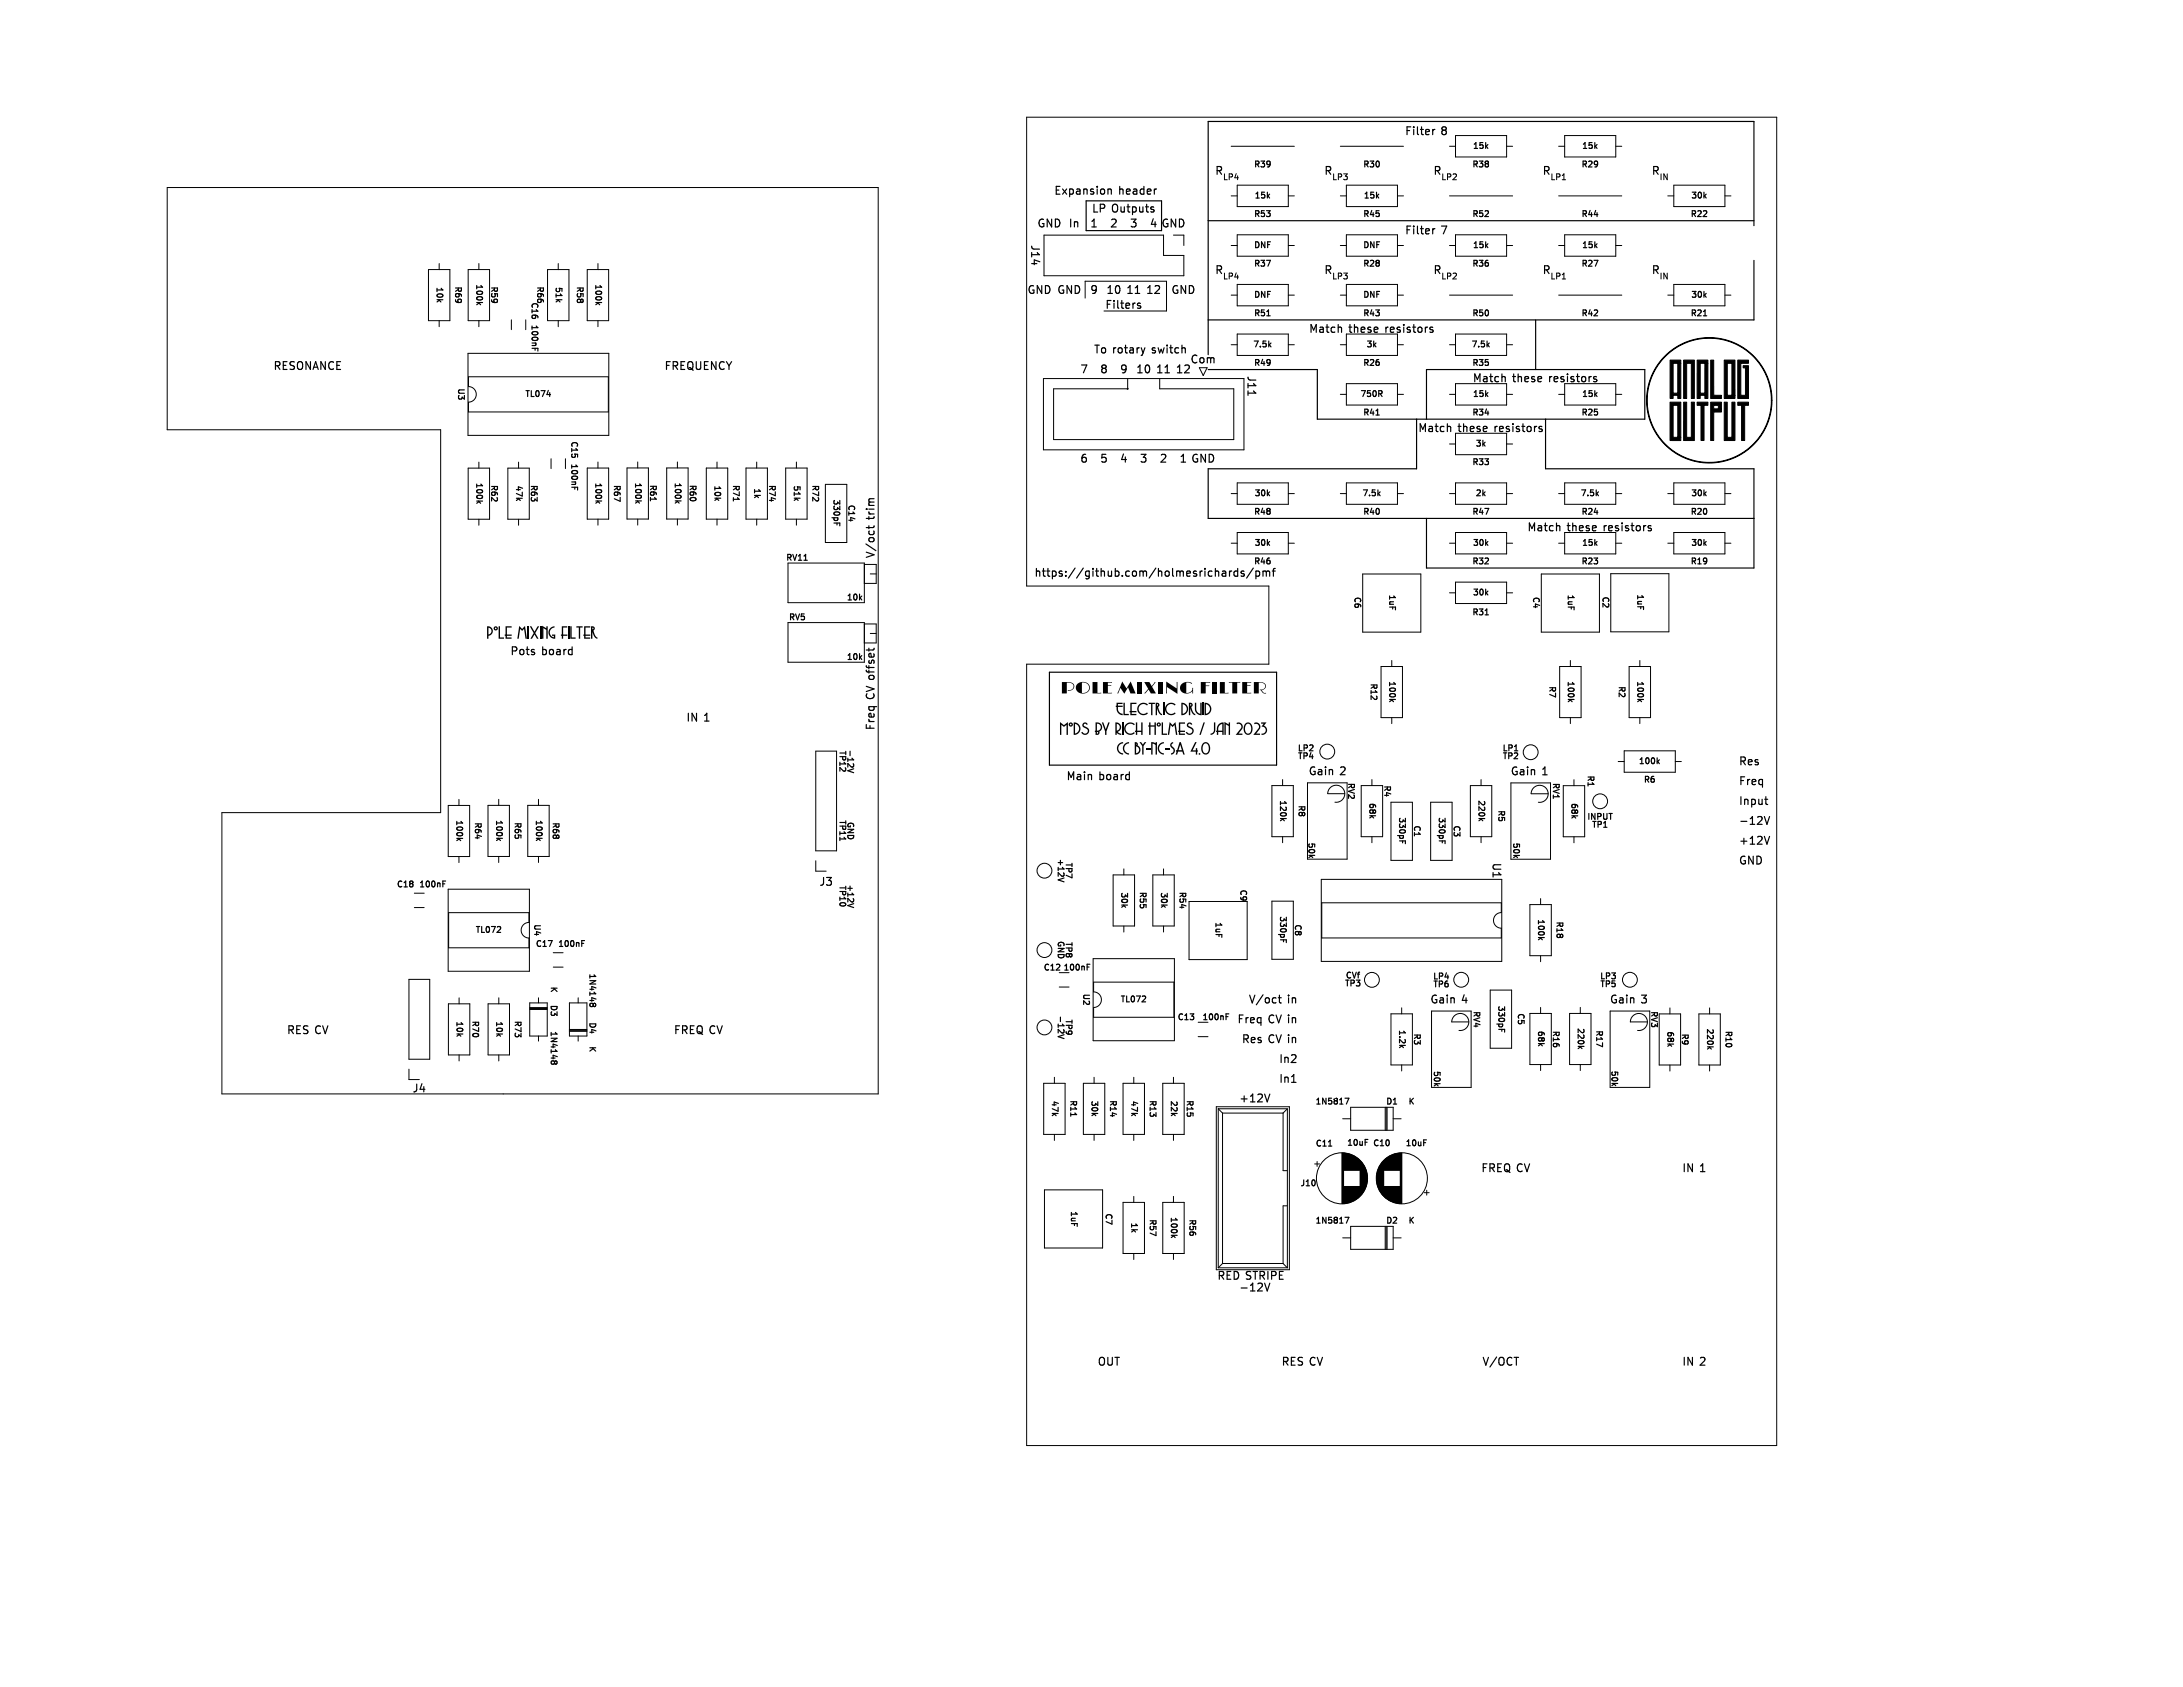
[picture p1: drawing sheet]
<svg xmlns="http://www.w3.org/2000/svg" width="279mm" height="216mm" viewBox="0 0 279 216" stroke-linecap="round" stroke-linejoin="round" font-family="sans-serif">
<defs><g id="words">
<g font-size="2.1">
<text x="67.1" y="82">filter</text>
<text x="72.6" y="82">mixing</text>
<text x="144.3" y="89">FILTER</text>
<text x="154.8" y="89">MIXING</text>
<text x="143" y="94.3">Jan</text>
<text x="146.7" y="91.8">Druid</text>
<text x="155.1" y="94.3">Rich</text>
<text x="145.5" y="96.8">4.0</text>
</g>
<g font-size="1.4">
<text x="180.7" y="17.5">8</text>
<text x="185.4" y="17.5">Filter</text>
<text x="157.7" y="22.5">R</text>
<text x="171.7" y="22.5">R</text>
<text x="185.7" y="22.5">R</text>
<text x="199.6" y="22.5">R</text>
<text x="134.9" y="25.1">Expansion</text>
<text x="135.9" y="29.3">GND</text>
<text x="145.4" y="27.4">Outputs</text>
<text x="148" y="27.4">LP</text>
<text x="148.2" y="29.3">4</text>
<text x="151.8" y="29.3">GND</text>
<text x="131.7" y="34.1" transform="rotate(90 131.7 34.1)">J14</text>
<text x="157.7" y="35.2">R</text>
<text x="171.7" y="35.2">R</text>
<text x="180.7" y="30.2">7</text>
<text x="185.7" y="35.2">R</text>
<text x="199.6" y="35.2">R</text>
<text x="134.7" y="37.8">GND GND</text>
<text x="143.6" y="37.8">10</text>
<text x="146.1" y="37.8">11</text>
<text x="148.7" y="37.8">12</text>
<text x="153.1" y="37.8">GND</text>
<text x="140" y="45.4">To</text>
<text x="147.4" y="47.9">10</text>
<text x="150" y="47.9">11</text>
<text x="152.5" y="47.9">12</text>
<text x="155.7" y="46.7">Com</text>
<text x="173.8" y="42.7">resistorsthese</text>
<text x="183.7" y="42.7">Match</text>
<text x="194.7" y="49.1">resistorsthese</text>
<text x="204.7" y="49.1">Match</text>
<text x="152" y="59.4">1</text>
<text x="187.7" y="55.4">resistorsthese</text>
<text x="197.7" y="55.4">Match</text>
<text x="112.1" y="71.4" transform="rotate(-90 112.1 71.4)">V/oct</text>
<text x="201.7" y="68.1">resistorsthese</text>
<text x="211.6" y="68.1">Match</text>
<text x="132.4" y="74">https://github.com/holmesrichards/pmf</text>
<text x="69.5" y="84">board Pots</text>
<text x="88.7" y="92.5">1</text>
<text x="140.7" y="100">board Main</text>
<text x="167.5" y="99.4">Gain</text>
<text x="193.4" y="99.4">Gain</text>
<text x="222.6" y="100.6">Freq</text>
<text x="222.6" y="98.1">Res</text>
<text x="222.6" y="105.7">-12V</text>
<text x="222.6" y="103.2">Input</text>
<text x="106.7" y="113.6">J3</text>
<text x="222.6" y="110.8">GND</text>
<text x="222.6" y="108.3">+12V</text>
<text x="183.1" y="128.6">Gain</text>
<text x="206.1" y="128.6">Gain</text>
<text x="38.5" y="132.5">CV</text>
<text x="88" y="132.5">CV</text>
<text x="191.4" y="150.2">CV</text>
<text x="216.2" y="150.2">1</text>
<text x="160.8" y="164">STRIPE</text>
<text x="165.8" y="174.9">CV</text>
<text x="216.2" y="174.9">2</text>
</g>
<g font-size="1">
<text x="156.5" y="23.2">LP4</text>
<text x="170.5" y="23.2">LP3</text>
<text x="184.5" y="23.2">LP2</text>
<text x="198.4" y="23.2">LP1</text>
<text x="212.4" y="23.2">IN</text>
<text x="156.5" y="35.9">LP4</text>
<text x="170.5" y="35.9">LP3</text>
<text x="184.5" y="35.9">LP2</text>
<text x="198.4" y="35.9">LP1</text>
<text x="212.4" y="35.9">IN</text>
<text x="67.8" y="41" transform="rotate(90 67.8 41)">C16</text>
<text x="68.5" y="39" transform="rotate(90 68.5 39)">R66</text>
<text x="177.1" y="51">750R</text>
<text x="72.9" y="58.8" transform="rotate(90 72.9 58.8)">C15</text>
<text x="162.8" y="66.1">R48</text>
<text x="204.9" y="77.9" transform="rotate(90 204.9 77.9)">C2</text>
<text x="110.6" y="84.7">10k</text>
<text x="107.2" y="98.9" transform="rotate(90 107.2 98.9)">TP12</text>
<text x="194.5" y="97.4">TP2</text>
<text x="70.5" y="107.6" transform="rotate(90 70.5 107.6)">R68</text>
<text x="185.8" y="107.2" transform="rotate(90 185.8 107.2)">C3</text>
<text x="53.1" y="113.8">C18</text>
<text x="64.3" y="119.6">TL072</text>
<text x="68.1" y="119.9" transform="rotate(90 68.1 119.9)">U4</text>
<text x="158.5" y="115.4" transform="rotate(90 158.5 115.4)">C9</text>
<text x="165.5" y="119.9" transform="rotate(90 165.5 119.9)">C8</text>
<text x="70.9" y="121.4">C17</text>
<text x="135.1" y="122.8" transform="rotate(90 135.1 122.8)">GND</text>
<text x="135.9" y="124.4">C12</text>
<text x="136.2" y="122.7" transform="rotate(90 136.2 122.7)">TP8</text>
<text x="75.2" y="129.1" transform="rotate(90 75.2 129.1)">1N4148D4</text>
<text x="146.9" y="128.5">TL072</text>
<text x="153" y="130.8">C13</text>
<text x="157.5" y="130.8">100nF</text>
<text x="174.3" y="126.5">TP3</text>
<text x="185.6" y="126.6">TP6</text>
<text x="207" y="126.6">TP5</text>
<text x="70.3" y="136.5" transform="rotate(90 70.3 136.5)">1N4148</text>
<text x="136.2" y="132.6" transform="rotate(90 136.2 132.6)">TP9</text>
<text x="170.7" y="147">C11</text>
<text x="175.3" y="146.9">10uF C10</text>
<text x="168.6" y="152">J10</text>
<text x="179" y="156.8">D2</text>
</g>
<g font-size="1" fill="#fff">
<text x="168.3" y="96.4">LP2</text>
<text x="194.5" y="96.4">LP1</text>
<text x="174.2" y="125.5">CVf</text>
<text x="207" y="125.6">LP3</text>
</g>
</g></defs>
<g fill="none" stroke="#000" stroke-width=".15">
<path d="M180.1 16.7h.3M180.6 16.2h-.5v1M181.8 16.6h.4M181.9 16.2v.9l.3 .1M182.5 16.9l.4-.1v-.2h-.3l-.1 .1v.5h.4M183.4 16.6v.6M183.7 16.6h-.2l-.1 .2M184.7 16.7l-.2 .2 .1 .2 .1 .1 .4-.1M184.7 16.7h.2M184.9 16.7l.2 .1M185.1 16.3l-.2-.1-.3 .1-.1 .2 .2 .2M185.1 16.6l-.2 .1"/>
<path d="M188.7 19h.4M188.7 18.5l.2-.3v.8M189.8 18.2h-.4v.4h.4v.3l-.1 .1-.3-.1M190.1 18.2v.8M190.2 18.7l.2 .3M190.4 18.5l-.3 .3M202.7 18.5l.2-.3v.8M202.7 19h.4M203.8 18.2h-.4v.4h.3l.1 .3-.1 .1-.3-.1M204.1 18.2v.8M204.2 18.7l.2 .3M204.4 18.5l-.3 .3"/>
<path d="M55.9 38.4h.8M55.9 36.9v.4M56 37.7a.37 .37 0 0 1 .4-.1 .37 .37 0 0 1 .2 .3 .37 .37 0 0 1-.4 .2 .37 .37 0 0 1-.2-.4zM56.1 38.4l.3 .2M56.2 38.4l-.3 .2M56.5 36.9l.2 .2h-.8M58.3 36.9h.8l-.1 .4-.3-.1v-.3M58.3 38.4v.2l.2 .1h.4l.2-.1-.1-.3-.4 .1v.2l.1 .1M58.6 37.6l.2 .1-.1 .2-.3 .1-.1-.3 .1-.1h.5l.1 .1 .1 .2M58.7 37l-.4 .3M61 38.7h.8M61 36.5v.5"/>
<path d="M61.1 37.4a.37 .37 0 0 1 .4-.2 .37 .37 0 0 1 .2 .4 .37 .37 0 0 1-.4 .1 .37 .37 0 0 1-.2-.3zM61.1 38.1a.37 .37 0 0 1 .4-.2 .37 .37 0 0 1 .2 .4 .37 .37 0 0 1-.4 .1 .37 .37 0 0 1-.2-.3zM61.2 38.7l.3 .3M61.3 38.8l-.3 .2M61.6 36.5l.2 .3h-.8M62.9 36.9h.8l-.1 .4-.3-.1v-.3M62.9 38.4l.1 .2 .1 .1h.4l.2-.1-.1-.3-.4 .1v.2l.1 .1M63 37.6l-.1 .1 .1 .3 .3-.1v-.3h.4v.4M63.3 37l-.4 .3M68.1 39.6v.4M68.1 39.8h.7M68.2 38.9l-.1 .2 .1 .2"/>
<path d="M68.8 36.9h.8l-.1 .4-.3-.1v-.3M69.1 37.6l.2 .1-.1 .2-.3 .1-.1-.3 .1-.1h.5l.1 .1 .1 .2M69.1 38.3l.2 .1-.2 .3M69.2 37l-.4 .3M69.6 38.6l-.1-.2-.1-.1h-.5l-.1 .1v.2l.1 .1M71.2 37.6v.4M71.2 38.4h.7M71.2 36.9v.1v.3h.4v-.4h.3v.4M71.4 38.4l.3 .2M71.5 38.4l-.3 .2M71.7 37.6l.2 .2h-.7M73.9 36.9h.7v.4l-.3-.1-.1-.3"/>
<path d="M74 37.6l-.1 .1 .1 .3 .3-.1v-.3h.3v.4M74.2 37l-.3 .3M74.3 38.4l-.1-.1h-.2l-.1 .1v.2l.1 .1h.2l.1-.1M74.3 38.4l.2-.1 .1 .1v.2l-.1 .1-.2-.1M74.3 38.4v.2M76.3 38.7h.7M76.3 36.5v.5M76.3 37.4a.37 .37 0 0 1 .4-.2 .37 .37 0 0 1 .3 .4 .37 .37 0 0 1-.5 .1 .37 .37 0 0 1-.2-.3zM76.3 38.1a.37 .37 0 0 1 .4-.2 .37 .37 0 0 1 .3 .4 .37 .37 0 0 1-.5 .1 .37 .37 0 0 1-.2-.3zM76.5 38.7l.3 .3M76.5 38.8l-.2 .2M76.8 36.5l.2 .3h-.7"/>
<path d="M131.8 36.8a.45 .45 0 0 0 0 .6 .45 .45 0 0 0 .5 .1v-.4h-.2M132 31.5a.32 .32 0 0 0 .3 .4h.7M132 32.3v.6M132.8 32.3l.2 .3h-1M133.1 33.5l-.7-.2v.6M133.3 36.6v1l-.5-1v1M133.6 28.1a.47 .47 0 0 0-.6 .4 .47 .47 0 0 0 .6 .5v-.4h-.2M134.3 36.7l-.3-.1h-.2v1h.2l.3-.2M134.6 28v1l-.6-1v1M135.6 28.2l-.3-.2h-.2v1h.2l.3-.1M137.9 28.5v.5M139 25.7h9.7v3.8h-9.7z"/>
<path d="M139.7 29h.6M139.7 28.3l.3-.3v1M140 26.1v1h.5M140.8 26.7l.5-.1 .1-.1-.1-.3-.1-.1h-.4v1M141.7 38.9h.4M141.8 24.3l.1-.1h.3v.7M141.8 37.6h.6M141.9 36.8l.2-.2v1M142.2 38.5h-.5v1M142.3 28.1l.4-.1 .1 .1 .1 .2-.7 .7h.7M142.5 26.2a.33 .33 0 0 1 .4 0 .33 .33 0 0 1 .1 .3v.3a.33 .33 0 0 1-.3 .4 .33 .33 0 0 1-.3-.4v-.3zM142.6 38.5v.1"/>
<path d="M142.6 38.8v.7M143.1 38.5v.8l.1 .2M143.3 36.7l-.2-.1a.53 .53 0 0 0-.4 .5 .53 .53 0 0 0 .4 .5l.2-.2M143.3 24.3l.2-.1h.2v.7M143.3 23.9v1M143.4 38.8h.4M143.5 26.5v.6h.3l.1-.1M143.6 38.5v.8l.2 .2M143.9 26.5v.6M144.1 39.1l.5-.1-.1-.2h-.3l-.1 .1v.5h.4M144.2 24.5l.4-.1v-.2h-.3l-.1 .1v.5h.4M144.2 26.5h.4"/>
<path d="M144.4 26.1v.9l.2 .1M144.8 28h.6l-.3 .4 .2 .1v.4l-.1 .1-.4-.1M144.9 26.5v1M144.9 27.1h.1M145 38.8v.7M145 26.5h-.1M145.1 24.2h.4v.7M145.3 38.8h-.2l-.1 .2M145.3 37.6h.6M145.5 24.4l-.3 .1a.2 .2 0 0 0-.2 .2 .2 .2 0 0 0 .2 .2l.3-.1M146 38.8h-.3l-.1 .1v.2l.4 .1v.2h-.4M146.4 24.2h-.3l-.2 .2 .1 .4h.4"/>
<path d="M146.4 23.9v1M146.8 24.5l.5-.1v-.2h-.3l-.2 .1 .1 .5h.4M147.6 28l-.2 .7h.6M147.7 24.2v.7M147.9 36.6h.3h.2M148 24.2h-.2l-.1 .2M148.4 37l-.6 .6h.6M149.3 28.6h.2l-.1 .4M150.5 28v1l-.6-1v1M150.6 37.1h.1v.4l-.1 .1M150.6 36.6h.1M151.4 28.2l-.2-.2h-.2v1h.2l.2-.1"/>
<path d="M151.7 36.6v1l-.5-1v1M152.7 36.7l-.2-.1h-.3v1h.3l.2-.2M154.6 28.2h69.9M155.8 34.5h.5v-.2v-.2l-.1-.1h-.4v1M155.8 21.8h.5v-.2v-.2l-.1-.1h-.4v1M156 21.8l.3 .5M156 34.5l.3 .5M160.7 30.9a.38 .38 0 0 1 .4 .4 .38 .38 0 0 1-.4 .4zM160.7 27.4l.4-.1v-.3h-.4v.7M160.7 37.3a.38 .38 0 0 1 .4 .4 .38 .38 0 0 1-.4 .3zM160.7 21h.4v-.3l-.4-.1v.8M160.7 33.7h.4v-.3l-.4-.1v.8"/>
<path d="M160.7 25.3h.5M160.7 24.8l.3-.2v.7M160.9 21l.2 .4M160.9 33.7l.2 .4M160.9 27.4l.2 .3M161.4 20.6h.5l-.3 .3 .2 .1v.3l-.1 .1-.3-.1M161.4 33.3h.5l-.3 .3 .2 .1v.3l-.1 .1-.3-.1M161.8 39.7h-.3l-.1 .3h.4v.3l-.1 .1-.3-.1M161.8 27h-.3l-.1 .3h.4v.3l-.1 .1-.3-.1M161.9 24.6h-.4v.4l.3-.1 .1 .4h-.2h-.2M161.9 30.9v.8l-.4-.8v.8M161.9 37.3v.7l-.4-.7v.7"/>
<path d="M162.1 27h.5l-.3 .3h.2v.3l-.1 .1-.3-.1M162.1 33.3h.5l-.3 .8M162.1 39.9l.3-.2v.7M162.2 24.6v.7M162.2 31.3h.3M162.2 37.7h.3M162.3 25.1l.2 .2M162.5 24.8l-.3 .3M162.6 20.9l-.2 .2-.2-.1v-.3l.2-.1 .2 .2-.1 .4-.1 .1-.2 .1M162.6 37.3h-.4v.7M162.6 30.9h-.4v.8M169.7 34.5h.5l.1-.2v-.2l-.2-.1h-.4v1"/>
<path d="M169.7 21.8h.5l.1-.2v-.2l-.2-.1h-.4v1M170 21.8l.3 .5M170 34.5l.3 .5M174.7 27.4l.3-.1 .1-.3h-.4v.7M174.7 21h.3l.1-.3-.4-.1v.8M174.7 30.9a.38 .38 0 0 1 .4 .4 .38 .38 0 0 1-.4 .4zM174.7 33.7h.3l.1-.3-.4-.1v.8M174.7 37.3a.38 .38 0 0 1 .4 .4 .38 .38 0 0 1-.4 .3zM174.7 25.3h.4M174.7 24.8l.2-.2v.7M174.9 33.7l.2 .4M174.9 21l.2 .4"/>
<path d="M174.9 27.4l.2 .3M175.4 20.6h.4l-.2 .3 .2 .1v.3l-.1 .1-.3-.1M175.4 33.4l.3-.1 .1 .2-.4 .6h.4M175.6 26.9l-.2 .6h.5M175.6 39.6l-.2 .6h.5M175.8 27.2v.5M175.8 39.9v.5M175.8 24.6h-.3l-.1 .4 .4-.1v.4h-.1h-.3M175.9 30.9v.8l-.5-.8v.8M175.9 37.3v.7l-.5-.7v.7M176.1 39.7h.4l-.2 .3h.2v.3l-.1 .1-.3-.1M176.2 20.7l.1-.1a.4 .4 0 0 1 .2 .4 .4 .4 0 0 1-.2 .4l-.2-.3z"/>
<path d="M176.2 24.6v.7M176.2 31.3h.3M176.2 37.7h.3M176.3 33.6l-.2-.1 .2-.2 .2 .1v.1l-.1 .1M176.3 33.6l-.2 .2 .2 .3 .2-.1v-.1l-.1-.3M176.3 33.6h.1M176.3 25.1l.2 .2M176.5 24.8l-.3 .3M176.5 27h-.4v.3h.4v.3l-.1 .1-.3-.1M176.6 37.3h-.4v.7M176.6 30.9h-.4v.8M180.1 29.4h.3"/>
<path d="M180.6 28.9h-.5v1M181.8 29.3h.4M181.9 28.9v.9l.3 .1M182.5 29.6l.4-.1v-.2h-.3l-.1 .1v.5h.4M183.4 29.3v.6M183.7 29.3h-.2l-.1 .2M183.7 34.5h.5l.1-.2-.1-.2-.1-.1h-.4v1M183.7 21.8h.5l.1-.2-.1-.2-.1-.1h-.4v1M184 34.5l.3 .5M184 21.8l.3 .5M184.5 28.9h.7l-.5 1M188.6 21h.4v-.3l-.4-.1v.8"/>
<path d="M188.6 27.4l.4-.1v-.3h-.4v.7M188.6 33.7h.4v-.3l-.4-.1v.8M188.7 31.2l.2-.3v.8M188.7 31.7h.4M188.8 21l.3 .4M188.8 33.7l.3 .4M188.8 27.4l.3 .3M189.3 20.6h.5l-.3 .3 .3 .1v.3l-.2 .1-.3-.1M189.3 33.3h.5l-.3 .3 .3 .1v.3l-.2 .1-.3-.1M189.8 27h-.4v.3h.3l.1 .3-.2 .1-.2-.1M189.8 39.7h-.4v.3h.3l.1 .3-.2 .1-.2-.1M189.8 30.9h-.4v.4h.4v.3l-.1 .1-.3-.1"/>
<path d="M190.1 27h.3l.1 .2-.5 .5h.5M190.1 39.7h.2a.4 .4 0 0 1 .2 .3 .4 .4 0 0 1-.2 .4l-.2-.3zM190.1 30.9v.8M190.2 20.9l-.1-.1 .1-.2 .2 .1 .1 .1-.1 .1M190.2 20.9l-.1 .2 .1 .3 .2-.1 .1-.1-.1-.3M190.2 20.9h.2M190.2 31.4l.2 .3M190.4 33.3l-.2 .1-.1 .1v.4l.1 .2 .3-.1-.1-.4h-.2l-.1 .1M190.4 31.2l-.3 .3M197.7 34.5h.5l.1-.2-.1-.2-.1-.1h-.4v1M197.7 21.8h.5l.1-.2-.1-.2-.1-.1h-.4v1M197.9 34.5l.4 .5"/>
<path d="M197.9 21.8l.4 .5M202.6 21h.4v-.3l-.4-.1v.8M202.6 27.4l.4-.1v-.3h-.4v.7M202.6 33.7h.4v-.3l-.4-.1v.8M202.7 31.2l.2-.3v.8M202.7 31.7h.4M202.8 27.4l.2 .3M202.8 21l.2 .4M202.8 33.7l.2 .4M203.3 33.4l.3-.1 .2 .2-.5 .6h.5M203.3 20.7l.3-.1 .2 .2-.5 .6h.5M203.5 26.9l-.2 .6h.5"/>
<path d="M203.5 39.6l-.2 .6h.5M203.7 27.2v.5M203.7 39.9v.5M203.8 30.9h-.4v.4h.3l.1 .3-.1 .1-.3-.1M204 33.3h.5l-.3 .8M204 39.7h.3l.2 .2-.5 .5h.5M204.1 30.9v.8M204.2 31.4l.2 .3M204.2 26.9l-.2 .6h.5M204.4 27.2v.5M204.4 31.2l-.3 .3M204.5 20.9l-.2 .2-.2-.1v-.3l.2-.1 .2 .2-.1 .4-.1 .1-.2 .1"/>
<path d="M211.7 21.8h.4l.1-.2v-.2l-.2-.1h-.3v1M211.7 34.5h.4l.1-.2v-.2l-.2-.1h-.3v1M211.9 34.5l.3 .5M211.9 21.8l.3 .5M216.6 37.3h.5l-.3 .3 .2 .1v.3h-.1h-.3M216.6 27.4l.3-.1 .1-.3h-.4v.7M216.6 24.6h.5l-.3 .3 .2 .1v.3h-.1h-.3M216.8 27.4l.2 .3M217.3 27h.3l.1 .2-.4 .5h.4M217.3 39.7h.3l.1 .2-.4 .5h.4M217.4 37.3h.1a.4 .4 0 0 1 .3 .4 .4 .4 0 0 1-.3 .3 .5 .5 0 0 1-.1-.7zM217.4 24.6h.1a.4 .4 0 0 1 .3 .4 .4 .4 0 0 1-.3 .3 .5 .5 0 0 1-.1-.7z"/>
<path d="M218 39.9l.2-.2v.7M218 27h.3l.1 .2-.4 .5h.4M218.1 24.6v.7M218.1 37.3v.7M218.2 37.8l.2 .2M218.2 25.1l.2 .2M218.4 37.5l-.3 .3M218.4 24.8l-.3 .3M224.5 28.9v-13.4h-69.9v29.9M224.5 33.3v7.6h-69.9M35.3 46.8h.4l.1-.2v-.2l-.2-.1h-.3v1M35.5 46.8l.3 .5"/>
<path d="M36.3 46.8h.3M36.7 46.3h-.4v1h.4M37.7 46.3h-.4l-.1 .1v.3l.4 .2 .1 .2-.2 .2-.4-.1M38.2 46.3a.33 .33 0 0 1 .4 0 .33 .33 0 0 1 .1 .3v.3a.33 .33 0 0 1-.3 .4 .33 .33 0 0 1-.3-.4v-.3zM39.7 46.3v1l-.5-1v1M40.1 47.3l.3-1 .3 1M40.2 47h.4M41.6 46.3v1l-.5-1v1M42.7 46.4a.4 .4 0 0 0-.5 0 .4 .4 0 0 0-.1 .5 .37 .37 0 0 0 .2 .3 .37 .37 0 0 0 .4 0M43.1 46.8h.3M43.6 46.3h-.5v1h.5M58.8 50.6l-.1 .3 .1 .2 .3-.1v-.2l.3 .3v-.5"/>
<path d="M59.4 49.9h-.6l-.1 .1v.2l.1 .1h.6M67.3 50h.4M67.5 50v.7M68 50v.7h.4M68.1 44.6h.7v.3M68.1 43.9h.5M68.2 40.4l-.1 .1 .1 .2M68.2 43.2l-.1 .1a.4 .4 0 0 0 .4 .3 .4 .4 0 0 0 .3-.3v-.1M68.5 44.6v.2M68.5 43.9l.1 .3h-.5M68.7 50a.4 .4 0 0 1 .3 .4 .4 .4 0 0 1-.3 .3 .5 .5 0 0 1 0-.7zM69.2 50h.5l-.3 .7"/>
<path d="M70.2 50l-.2 .5h.5M70.4 50.2v.5M73.2 57.4v.4M73.2 57.1a.33 .33 0 0 1 .3-.5 .33 .33 0 0 1 .4 .5M73.2 58.1v.1v.3M73.6 58.5v-.1v-.3h.3v.4M73.7 57.4l.2 .2h-.7M85.3 46.8h.3M85.8 46.3h-.5v1M86.2 46.8h.4l.1-.2v-.2l-.2-.1h-.3v1M86.4 46.8l.3 .5M87.2 46.8h.3"/>
<path d="M87.6 46.3h-.4v1h.4M88.2 46.3a.33 .33 0 0 1 .3 0 .33 .33 0 0 1 .2 .3v.3a.33 .33 0 0 1-.3 .4 .33 .33 0 0 1-.4-.4v-.3zM88.2 47l.5 .4M89.1 46.3v.8l.2 .2 .3-.1 .1-.1v-.8M90.2 46.8h.3M90.6 46.3h-.4v1h.4M91.6 46.3v1l-.5-1v1M92.7 46.4a.4 .4 0 0 0-.5 0 .4 .4 0 0 0-.1 .5 .37 .37 0 0 0 .2 .3 .37 .37 0 0 0 .4 0M93 46.3l.3 .5M93.3 46.8v.5M93.6 46.3l-.3 .5M138.4 46.7h.7l-.4 1"/>
<path d="M139 58.1a.4 .4 0 0 0-.5 .5v.4l.1 .1h.3l.1-.1v-.3v-.1l-.3-.1-.2 .2M141.2 47.1l-.2-.1 .2-.3 .3 .1 .1 .1-.2 .2M141.2 47.1l-.2 .2v.2l.2 .2h.3l.1-.2-.1-.3-.1-.1M141.2 47.1h.2M141.5 58.1h-.4l-.1 .5 .2-.1 .3 .1 .1 .1-.1 .3-.1 .1-.4-.1M142.5 44.5v.7M142.8 44.5l-.2 .1-.1 .1M143.2 44.6l.1-.1 .3 .1v.4l-.1 .1-.2 .1-.1-.1zM143.8 58.1l-.2 .7h.6M143.9 44.5h.4M144 58.5v.6M144.1 44.2v.8l.2 .2"/>
<path d="M144.1 47.1l-.2 .2h-.3v-.2v-.3l.3-.1 .2 .1a.66 .66 0 0 1-.3 .9h-.2M144.6 44.6h.4l.1 .6M145.1 44.7l-.4 .1a.2 .2 0 0 0-.1 .2 .2 .2 0 0 0 .1 .2l.4-.1M145.5 44.5v.7M145.6 47.7h.6M145.6 47l.3-.3v1M145.8 44.5l-.2 .1-.1 .1M146 58.1h.7l-.4 .4 .3 .1v.4l-.1 .1-.5-.1M146.1 44.5l.2 .7M146.3 45.2l-.2 .3M146.5 44.5l-.2 .7M147.1 46.9l-.2-.2a.53 .53 0 0 0-.3 .5 .53 .53 0 0 0 .3 .5l.2-.2"/>
<path d="M147.8 44.6l-.2-.1-.1 .1v.2l.3 .1v.2h-.3M148.2 44.5l.2 .7 .2-.5 .2 .5 .2-.7M148.6 58.2l.4-.1 .2 .1v.2l-.6 .7h.6M149.1 47.7h.6M149.4 44.2v.1M149.4 44.5v.7M149.7 44.5h.4M149.8 44.2v.8l.3 .2M150.8 44.6l-.2-.1-.2 .2 .1 .4h.3M151.2 59.1h.5M151.2 58.4l.3-.3v1M151.3 44.6l.1-.1 .3 .1v.6"/>
<path d="M151.3 44.2v1M151.7 46.8l.3-.1 .2 .1M152.2 47.1l-.6 .6h.6M153 58.1l.2 .1M153.1 58.7h.2v.3l-.3 .1M153.2 45.5a.4 .4 0 0 0-.5 0 .4 .4 0 0 0-.1 .5 .37 .37 0 0 0 .2 .4 .37 .37 0 0 0 .4-.1M153.6 45.9l.2-.1 .2 .1 .1 .4-.1 .1h-.2l-.2-.1zM154.3 58.1v1l-.6-1v1M154.5 45.9l.3-.1 .2 .1M154.5 45.8v.6M154.6 47.3h14v6.3h41.9v-6.3h-27.9v6.3M154.8 58.1a.51 .51 0 0 1 .5 .5 .51 .51 0 0 1-.5 .5z"/>
<path d="M155 45.9v.5M155.3 45.8h-.2l-.1 .1M159.7 48.3a.32 .32 0 0 0 .3 .3h.7M159.7 49.1v.5M159.7 50v.6M160.4 49.1l.3 .3h-1M160.4 50l.3 .3h-1M160.5 43.6h.5l-.3 .8M160.7 46.4h.4v-.3l-.4-.1v.8M160.7 40.1l.4-.1v-.3h-.4v.7M160.9 46.4l.2 .4M160.9 40.1l.2 .3"/>
<path d="M161.3 44.3v.1M161.6 46l-.2 .5h.5M161.8 46.3v.5M162 43.6h-.3l-.1 .4h.4v.3l-.1 .1-.3-.1M162.1 40.4h.5M162.4 43.6v.8M162.5 44.1l.2 .3M162.6 46.3l-.2 .2-.2-.1v-.3l.2-.1 .2 .2-.1 .4-.1 .1-.2 .1M162.7 43.9l-.3 .3M167.8 42.5v-1l.3 .7 .4-.7v1M168.9 41.9h.4l.1 .6M169.4 42.1l-.4 .1a.2 .2 0 0 0-.1 .1 .2 .2 0 0 0 .1 .2h.4"/>
<path d="M169.7 41.9h.4M169.8 41.5v.9l.3 .1M170.8 41.9h-.2l-.2 .2 .1 .4h.3M171.3 42l.1-.1h.3v.6M171.3 41.5v1M172.6 41.9h.4M172.8 41.5v.9l.2 .1M173.4 41.5v1M173.4 41.9v.1M174.3 50h.5l-.4 .7M174.7 40.1l.3-.1 .1-.3h-.4v.7M174.7 46.4h.3l.1-.3-.4-.1v.8"/>
<path d="M174.7 52.8l.3-.1 .1-.3h-.4v.7M174.9 46.4l.2 .4M174.9 40.1l.2 .3M174.9 52.8l.2 .3M175 43.6h.5l-.2 .3 .2 .1v.3l-.1 .1-.4-.1M175.4 46.1l.3-.1 .1 .2-.4 .6h.4M175.4 50h-.4v.4l.4-.1v.4h-.1h-.3M175.6 52.3l-.2 .6h.5M175.8 52.6v.5M175.8 43.6v.8M175.8 50h.1a.4 .4 0 0 1 .3 .4 .4 .4 0 0 1-.3 .3 .5 .5 0 0 1-.1-.7zM175.9 44.1l.2 .3"/>
<path d="M176.1 43.9l-.3 .3M176.1 53.1h.4M176.1 52.6l.2-.2v.7M176.5 46l-.2 .1-.2 .1v.4l.2 .2 .2-.1v-.4h-.2l-.2 .1M176.6 50.4l.3 .3M176.8 50h-.3v.7M176.8 50.4h-.3M181.3 53.6v6.4h-26.7v6.3h69.9M181.8 55.2v-1l.3 .7 .3-.7v1M182.4 41.9v.6M182.7 41.9h-.2l-.1 .2M182.9 54.6h.4v.6"/>
<path d="M183 42.5h.4M183.3 54.8l-.3 .1a.2 .2 0 0 0-.1 .1 .2 .2 0 0 0 .1 .2h.3M183.4 41.9h-.3l-.1 .1v.2h.4M183.7 54.6h.4M183.8 54.2v.9l.3 .1M184.8 54.6h-.3l-.2 .2 .1 .4h.4M185.2 54.7l.2-.1h.2l.1 .6M185.2 54.2v1M186.6 54.6h.4M186.8 54.2v.9l.2 .1M187.3 54.2v1M187.4 54.6l-.1 .1"/>
<path d="M188.5 43.6h.5l-.4 .8M188.6 59.1h.4v-.3l-.4-.1v.8M188.6 46.4h.4v-.3l-.4-.1v.8M188.6 40.1l.4-.1v-.3h-.4v.7M188.6 52.8l.4-.1v-.3h-.4v.7M188.7 50.2l.2-.2v.7M188.7 50.7h.4M188.8 48.9v-1l.3 .7 .3-.7v1M188.8 40.1l.3 .3M188.8 59.1l.3 .4M188.8 52.8l.3 .3M188.8 46.4l.3 .4"/>
<path d="M189 56.3h.5l-.3 .3 .2 .1v.3l-.1 .1-.3-.1M189.3 44.3v.1M189.3 58.7h.5l-.3 .3 .3 .1v.3l-.2 .1-.3-.1M189.3 46h.5l-.3 .3 .3 .1v.3l-.2 .1-.3-.1M189.3 52.4h.5l-.3 .3h.3v.3l-.2 .1-.3-.1M189.8 50h-.4v.4l.4-.1v.4h-.1h-.3M189.8 56.3v.8M189.9 56.8l.2 .3M189.9 48.2h.4v.7M190 43.6h-.4v.4h.3l.1 .3-.1 .1-.3-.1M190 58.7h.5l-.2 .3 .2 .1v.3l-.1 .1-.4-.1M190.1 56.6l-.3 .3"/>
<path d="M190.1 50v.7M190.2 50.5l.2 .2M190.3 52.3l-.2 .6h.4M190.3 48.4l-.3 .1a.2 .2 0 0 0-.2 .2 .2 .2 0 0 0 .2 .2l.3-.1M190.3 43.6v.8M190.4 44.1l.2 .3M190.4 52.6v.5M190.4 50.2l-.3 .3M190.5 46h-.4v.4l.3-.1 .1 .4-.1 .1-.3-.1M190.6 43.9l-.3 .3M190.7 48.2h.3M190.8 47.9v.8l.2 .2"/>
<path d="M191.8 48.2h-.3l-.2 .2 .1 .4h.4M192.2 48.3l.2-.1h.2l.1 .7M192.2 47.9v1M193.6 48.2h.4M193.7 47.9v.8l.3 .2M194.3 47.9v1M194.4 48.2l-.1 .1M196.4 54.6v.6M196.5 40.9v6.4M196.7 54.6h-.2l-.1 .2M197 55.2h.4M197.4 54.6h-.3l-.1 .1v.2h.4"/>
<path d="M197.8 53.6v6.4h26.7v12.7h-41.9v-6.4M202.6 40.1l.4-.1v-.3h-.4v.7M202.6 52.8l.4-.1v-.3h-.4v.7M202.7 50.2l.2-.2v.7M202.7 50.7h.4M202.8 52.8l.2 .3M202.8 40.1l.2 .3M203.3 52.4h.3l.2 .2-.5 .5h.5M203.4 48.2v.7M203.7 48.2h-.2l-.1 .2M203.8 50h-.4v.4l.3-.1 .1 .4h-.1h-.3M204 48.8h.3"/>
<path d="M204.1 50v.7M204.2 50.5l.2 .2M204.3 48.2h-.2l-.1 .1v.2l.3 .1M204.4 50.2l-.3 .3M204.4 52.4h-.3l-.1 .3h.4v.3l-.1 .1-.3-.1M216.6 40.1l.3-.1 .1-.3h-.4v.7M216.8 40.1l.2 .3M218 40.4h.4M61 61.9v.5M61 64.1h.8M61.1 63.5a.37 .37 0 0 1 .4-.2 .37 .37 0 0 1 .2 .4 .37 .37 0 0 1-.4 .2 .37 .37 0 0 1-.2-.4zM61.1 62.8a.37 .37 0 0 1 .4-.2 .37 .37 0 0 1 .2 .4 .37 .37 0 0 1-.4 .1 .37 .37 0 0 1-.2-.3z"/>
<path d="M61.2 64.1l.3 .3M61.3 64.2l-.3 .2M61.6 61.9l.2 .3h-.8M62.9 62.3h.8l-.1 .4-.3-.1v-.3M63.2 63l.2 .1-.1 .2-.3 .1-.1-.3 .2-.1h.4l.1 .1 .1 .2M63.3 62.4l-.4 .3M63.6 63.7l.1 .3-.2 .1-.6-.4v.4M66.1 63.8h.7M66.1 62.7h.5M66.3 63.8l.3 .3M66.4 63.8l-.3 .3M66.8 63v.5l-.7-.3"/>
<path d="M66.9 62.5l-.6-.2v.5M68 62.3h.7v.4l-.3-.1v-.3M68.1 63.7l-.1 .3 .1 .1h.3l.1-.2 .2 .2v-.4M68.3 63l.2 .1-.1 .2-.3 .1-.1-.3 .1-.1h.5l.1 .1v.2M68.4 62.4l-.4 .3M73.2 62.4h.7v.3M73.2 61.7h.5M73.2 61v.1a.4 .4 0 0 0 .3 .3 .4 .4 0 0 0 .4-.3v-.1M73.6 62.4v.2M73.6 61.7v.3h-.4M76.3 64.1h.7M76.3 61.9v.5"/>
<path d="M76.3 62.8a.37 .37 0 0 1 .4-.2 .37 .37 0 0 1 .3 .4 .37 .37 0 0 1-.5 .1 .37 .37 0 0 1-.2-.3zM76.3 63.4a.36 .36 0 0 1 .4-.1 .36 .36 0 0 1 .3 .4 .37 .37 0 0 1-.5 .1 .37 .37 0 0 1-.2-.3zM76.5 64.1l.3 .3M76.5 64.2l-.2 .2M76.8 61.9l.2 .3h-.7M78.6 62.3h.8l-.1 .4-.3-.1v-.3M78.9 63l.2 .1v.2l-.4 .1-.1-.3 .2-.1h.4l.1 .1 .1 .2M79 62.4l-.4 .3M79.4 63.7v.5l-.8-.4M81.3 64.1h.8M81.3 61.9v.5M81.4 62.7a.37 .37 0 0 1 .4-.1 .37 .37 0 0 1 .3 .4 .37 .37 0 0 1-.5 .1 .37 .37 0 0 1-.2-.4z"/>
<path d="M81.4 63.5a.37 .37 0 0 1 .4-.2 .37 .37 0 0 1 .3 .4 .37 .37 0 0 1-.5 .1 .37 .37 0 0 1-.2-.3zM81.6 64.1l.2 .3M81.6 64.2l-.3 .2M81.9 61.9l.2 .2h-.8M83.2 62.2h.8l-.1 .4h-.3v-.4M83.2 63.7v.4M83.6 63l.1 .1v.2h-.4l-.1-.2 .2-.1h.4l.2 .1v.2M83.6 62.4l-.4 .3M83.8 63.7l.2 .2h-.8M86.4 64.1h.8M86.4 61.9v.5M86.5 62.7a.37 .37 0 0 1 .4-.1 .37 .37 0 0 1 .2 .4 .37 .37 0 0 1-.4 .1 .37 .37 0 0 1-.2-.4z"/>
<path d="M86.5 63.5a.37 .37 0 0 1 .4-.2 .37 .37 0 0 1 .2 .4 .37 .37 0 0 1-.4 .1 .37 .37 0 0 1-.2-.3zM86.6 64.1l.3 .3M86.7 64.2l-.3 .2M87 61.9l.2 .2h-.8M88.3 62.2h.8l-.1 .4h-.3v-.4M88.4 63.7a.36 .36 0 0 1 .4-.1 .36 .36 0 0 1 .2 .4 .37 .37 0 0 1-.4 .2 .37 .37 0 0 1-.2-.4zM88.7 63l.1 .1v.2h-.4l-.1-.2 .2-.1h.4l.1 .1 .1 .2M88.7 62.4l-.4 .3M91.5 62.3v.4M91.5 63.8h.7M91.6 63.1a.36 .36 0 0 1 .4-.1 .36 .36 0 0 1 .2 .3 .37 .37 0 0 1-.4 .2 .37 .37 0 0 1-.3-.4zM91.7 63.8l.3 .2"/>
<path d="M91.8 63.8l-.3 .2M92 62.3l.2 .2h-.7M93.9 62.3h.7l-.1 .4-.2-.1-.1-.3M93.9 63.7v.4M94.2 62.4l-.3 .3M94.4 63.7l.2 .2h-.7M94.6 62.9v.5l-.7-.3M96.6 62.7v.4M96.6 63.4h.7M96.8 63.4l.3 .3M96.9 63.5l-.3 .2M97.1 62.7l.2 .2h-.7"/>
<path d="M98.5 62.3h.7v.4l-.3-.1-.1-.3M98.5 64h.5M98.8 62.4l-.3 .3M99.2 62.9v.5l-.7-.3M99.3 63.9l-.6-.2v.5M100.8 71.3h.4v-.3h-.4v.7M101 71.3l.3 .4M101.2 79l.3-.1 .1-.3h-.4v.7M101.4 79l.2 .3M101.5 71l.2 .7 .3-.7M101.7 63.8h.7M101.7 63v.4"/>
<path d="M101.7 62.3v.1v.3h.4l-.1-.4h.4v.4M101.8 78.6l.3 .7 .2-.7M101.9 63.8l.3 .2M101.9 63.8l-.2 .2M102.2 71.7h.4M102.2 71.2l.2-.2v.7M102.2 63l.2 .2h-.7M102.9 71.7h.4M102.9 71.2l.2-.2v.7M102.9 78.6h-.3l-.1 .3h.4v.3l-.1 .1-.3-.1M104 62.3h.8l-.1 .4-.3-.1v-.3M104.4 62.4l-.4 .3"/>
<path d="M104.7 63.7l.1 .3-.2 .1-.6-.4v.4M104.8 62.9v.5l-.8-.3M106.5 66.3h.7M106.7 66.9h.8v.4M106.8 65.6a.37 .37 0 0 1 .4-.1 .37 .37 0 0 1 .2 .3 .37 .37 0 0 1-.4 .2 .37 .37 0 0 1-.2-.4zM106.8 66.3l-.1 .2 .2 .1 .3-.1v-.2M106.8 64l-.1 .4 .2 .1h.2l.1-.2 .3 .2v-.5M106.8 64.8l-.1 .3 .2 .1h.2l.1-.2 .3 .2v-.4M107.1 66.9v.3M108.5 76.2l.3-.2v.8M108.5 76.8h.5M108.6 65.5v.4"/>
<path d="M108.6 66.6h.5M108.7 65.2a.33 .33 0 0 1 .3-.4 .33 .33 0 0 1 .3 .4M109.2 65.5l.2 .2h-.8M109.4 76.1v-.1a.4 .4 0 0 1 .3 .4 .4 .4 0 0 1-.3 .4 .5 .5 0 0 1 0-.7zM109.4 66.4l-.5-.2v.5M110 76v.8M110.1 76.5l.2 .3M110.3 76.3l-.3 .3M110.9 65.2h.1M111.2 65.5l.1 .2 .1 .1M111.2 66.1v.4M111.2 67.3v.4"/>
<path d="M111.2 65.8h.7M111.2 65.2h.7M111.2 64.7h.7M111.3 64.3l-.1 .1 .1 .3M111.3 64.3h.6M111.9 63.8l-.6 .1-.1 .2 .1 .2M111.9 67.3l-.2 .2h-.8M111.9 66.1l-.2 .2h-.8M156.5 73.1h.3l.1 .6M156.9 73.3l-.3 .1a.2 .2 0 0 0-.2 .2 .2 .2 0 0 0 .2 .1h.3M157.4 73.1v.6M157.6 73.1h-.1l-.1 .2"/>
<path d="M158.4 73.1h-.3l-.2 .2 .1 .4h.4M158.4 72.7v1M159.2 73.1h-.2l-.2 .1 .1 .2 .3 .1v.2h-.4M160.4 72.7l-.8 1.3M160.7 69h.5l-.3 .3 .2 .1v.3l-.1 .1-.3-.1M160.7 62.7h.5l-.3 .3 .2 .1v.3h-.1h-.3M160.7 71.8h.4v-.3l-.4-.1v.8M160.7 65.5l.4-.1v-.3h-.4v.7M160.7 73.1h.3l.2 .2-.1 .4h-.4M160.7 73.1v1M160.9 65.5l.2 .3M160.9 71.8l.2 .4"/>
<path d="M161.6 62.7a.4 .4 0 0 1 .3 .4 .4 .4 0 0 1-.3 .3 .5 .5 0 0 1 0-.7zM161.6 69.1v-.1a.4 .4 0 0 1 .3 .4 .4 .4 0 0 1-.3 .4 .5 .5 0 0 1 0-.7zM161.6 65l-.2 .6h.5M161.6 71.4l-.2 .5h.5M161.6 73.2l.3-.1 .2 .1M161.6 73.1v.6M161.8 65.3v.5M161.8 71.7v.5M162.1 73.2l.1-.1h.3v.6M162.1 73.2v.5M162.2 62.7v.7M162.2 69v.8"/>
<path d="M162.3 65.4l-.2 .1 .1 .3h.2l.2-.1M162.3 65.4h.1M162.3 63.2l.2 .2M162.3 69.5l.2 .3M162.4 65.4l.2 .1M162.5 71.4l-.2 .1-.1 .1-.1 .4 .2 .2 .2-.1v-.4h-.2l-.2 .1M162.5 62.9l-.3 .3M162.5 69.3l-.3 .3M162.6 65.2l-.2-.1h-.2l-.1 .1 .2 .2M162.6 65.2l-.2 .2M162.8 73.1h.4M163.2 72.7l-.2 .2v.8"/>
<path d="M173.5 77a.33 .33 0 0 1 .3-.5 .33 .33 0 0 1 .3 .5M173.7 77.3l.2 .1-.1 .3h-.3l-.1-.3 .2-.1h.4l.1 .1 .1 .3M174.5 62.7h.5l-.3 .7M174.7 65.5l.3-.1 .1-.3h-.4v.7M174.9 65.5l.2 .3M175.3 63.4h.1M175.6 65l-.2 .6h.5M175.8 65.3v.5M176 62.7h-.4v.4l.4-.1v.4h-.1h-.3M176.2 65.1h.1a.4 .4 0 0 1 .2 .3 .4 .4 0 0 1-.2 .4 .5 .5 0 0 1-.1-.7zM176.4 62.7v.7M176.4 63.2l.2 .2"/>
<path d="M176.6 62.9l-.2 .3M177.9 76.3v.4M177.9 77.7h.7v.4M177.9 77.3h.5M178.2 77.7v.2M178.4 77l-.5 .1v.2M178.4 76.3l.2 .2h-.7M188.6 65.5l.4-.1v-.3h-.4v.7M188.6 71.8h.4v-.3l-.4-.1v.8M188.6 78.3h.4v-.3l-.4-.1v.8M188.6 69h.5l-.2 .3 .2 .1v.3l-.1 .1-.4-.1M188.6 75.4h.5l-.2 .3 .2 .1v.3h-.1h-.4"/>
<path d="M188.8 71.8l.3 .4M188.8 78.3l.3 .4M188.8 65.5l.3 .3M189 62.8l.3-.1 .2 .2-.5 .5h.5M189.3 71.4h.5l-.3 .3 .3 .1v.3l-.2 .1-.3-.1M189.3 77.9h.5l-.3 .3 .3 .1v.3l-.2 .1-.3-.1M189.5 69.1l.1-.1a.4 .4 0 0 1 .2 .4 .4 .4 0 0 1-.2 .4 .5 .5 0 0 1-.1-.7zM189.5 75.4h.1a.4 .4 0 0 1 .2 .4 .4 .4 0 0 1-.2 .3 .5 .5 0 0 1-.1-.7zM189.5 65l-.1 .6h.4M189.7 65.3v.5M189.8 62.7v.7M189.9 63.2l.2 .2"/>
<path d="M190 65.1h.5l-.3 .7M190.1 71.5l.3-.1 .1 .2-.5 .6h.5M190.1 78.7h.4M190.1 78.1l.2-.2v.8M190.1 62.9l-.3 .3M190.1 69v.8M190.1 75.4v.7M190.2 69.5l.2 .3M190.2 75.9l.2 .2M190.4 69.3l-.3 .3M190.4 75.6l-.3 .3M195.7 67.9v-1l.4 .7 .3-.7v1"/>
<path d="M196.3 77.7h.5M196.3 77a.33 .33 0 0 1 .3-.5 .33 .33 0 0 1 .3 .5M196.9 67.3h.4v.6M197.1 77.5l-.6-.2v.5M197.3 67.5l-.3 .1a.2 .2 0 0 0-.2 .1 .2 .2 0 0 0 .2 .2h.3M197.6 67.3h.4M197.8 66.9v.9l.2 .1M198.8 67.3h-.3l-.2 .2 .1 .4h.4M199.2 67.4l.2-.1h.2v.6M199.2 66.9v1M200.6 67.3h.4M200.7 76.3v.4"/>
<path d="M200.7 77.3h.5M200.7 77.7h.8v.4M200.7 66.9v.9l.3 .1M201.1 77.7v.2M201.2 77l-.4 .1v.2M201.3 76.3l.2 .2h-.8M201.3 66.9v1M201.3 67.3v.1M202.4 62.7h.5l-.3 .7M202.6 65.5l.4-.1v-.3h-.4v.7M202.6 71.8h.4v-.3l-.4-.1v.8M202.7 69.8h.4"/>
<path d="M202.7 69.3l.2-.3v.8M202.8 65.5l.2 .3M202.8 71.8l.2 .4M203.2 63.4h.1M203.3 65.1h.3l.2 .2-.5 .5h.5M203.3 71.5l.3-.1 .2 .2-.5 .6h.5M203.8 69h-.4v.4h.3l.1 .3-.1 .1-.3-.1M203.9 62.7h-.3l-.1 .4 .4-.1v.4h-.1h-.3M204 71.4h.5l-.3 .3 .2 .1v.3l-.1 .1-.3-.1M204.1 69v.8M204.2 69.5l.2 .3M204.2 65l-.2 .6h.5"/>
<path d="M204.3 62.7v.7M204.4 63.2l.2 .2M204.4 65.3v.5M204.4 69.3l-.3 .3M204.6 62.9l-.3 .3M205.2 77a.33 .33 0 0 1 .3-.5 .33 .33 0 0 1 .3 .5M205.6 77.7l-.4-.5v.5M205.8 77.3l.1 .1-.1 .3M209.6 77.3h.5M209.6 76.2v.5M209.6 77.7h.8v.3M210 77.7v.2"/>
<path d="M210.1 77h-.5l.1 .3M210.1 76.2l.3 .2h-.8M210.4 67.3v.6M210.7 67.3h-.2l-.1 .2M210.9 67.9h.4M211.3 67.3h-.2l-.2 .1 .1 .2h.3M216.6 71.8h.3l.1-.3-.4-.1v.8M216.6 65.5l.3-.1 .1-.3h-.4v.7M216.6 62.7h.5l-.3 .3 .2 .1v.3h-.1h-.3M216.6 69h.5l-.3 .3 .2 .1v.3l-.1 .1-.3-.1M216.8 65.5l.2 .3M216.8 71.8l.2 .4"/>
<path d="M217.3 65.1h.3l.1 .2-.4 .5h.4M217.3 72.2h.4M217.3 71.6l.2-.2v.8M217.4 62.7h.1a.4 .4 0 0 1 .3 .4 .4 .4 0 0 1-.3 .3 .5 .5 0 0 1-.1-.7zM217.4 69.1l.1-.1a.4 .4 0 0 1 .3 .4 .4 .4 0 0 1-.3 .4 .5 .5 0 0 1-.1-.7zM218.1 62.7v.7M218.1 69v.8M218.1 65.1h.1a.4 .4 0 0 1 .3 .3 .4 .4 0 0 1-.3 .4 .5 .5 0 0 1-.1-.7zM218.2 63.2l.2 .2M218.2 69.5l.2 .3M218.4 62.9l-.3 .3M218.4 69.3l-.3 .3"/>
<path d="M218.4 71.7l-.1 .2-.2-.1v-.3l.2-.1 .1 .2v.4l-.1 .1-.2 .1M65.6 83.3h.5v-.2v-.2l-.1-.1h-.4v1M66.6 83.2l.3-.1 .2 .2v.3l-.2 .2-.3-.1-.1-.1zM67.3 83.1h.4M67.5 82.8v.8l.2 .2M68.4 83.2l-.3-.1-.1 .2 .1 .1 .3 .1v.2h-.4M88.1 91.3v1M90.2 92.3h.5M90.2 91.6l.3-.3v1M107.5 96.8h.7v.4h-.3v-.4M107.5 97.5v.5M107.5 96.4h.7"/>
<path d="M107.9 98.7l-.4-.5v.5M108 97.5l.2 .3h-.7M108.2 98.3v.3M108.2 96.2v.4M108.5 97v.5M108.5 84.4h.5M108.5 83.9l.3-.2v.7M108.8 96.1v.6M109 97l.3 .2h-.8M109.2 97.7l.1 .3-.3 .2-.5-.5v.5M109.3 98.4l-.8 .2 .8 .3M109.4 83.7a.4 .4 0 0 1 .3 .3 .4 .4 0 0 1-.3 .4 .5 .5 0 0 1 0-.7z"/>
<path d="M110 83.7v.7M110.1 84.1l.2 .3M110.3 83.9l-.3 .3M110.9 92.7v.5h1M110.9 85.2l.1 .2h.9M110.9 85.8l.1 .2h.9M110.9 87.8l1 .4-1 .3M111 88.8a.4 .4 0 0 0 0 .5 .4 .4 0 0 0 .4 .1 .37 .37 0 0 0 .4-.2 .37 .37 0 0 0 0-.4M111.2 83v.3M111.2 85.2v.4M111.2 85.8v.3M111.2 92.1l.1 .1 .1 .1"/>
<path d="M111.2 92.3h.7M111.2 90.4h1M111.3 86.5l.4-.1 .1 .1 .1 .3-.2 .2h-.3l-.2-.2zM111.3 90.4l-.1 .3 .2 .2 .4-.1v-.4M111.3 92.9v.3M111.8 91.3l.1 .3-.2 .2-.4-.1v-.4h.1l.1 .5M111.9 83l-.2 .2h-.8M134.3 86h29.1v11.9h-29.1zM136.8 99.8v-1l.3 .7 .3-.7v1M137.9 99.2h.4v.6M138.3 99.4h-.3a.2 .2 0 0 0-.2 .2 .2 .2 0 0 0 .2 .2l.3-.1M138.8 98.8v.1"/>
<path d="M138.8 99.1v.7M139.3 99.2l.1-.1 .3 .1v.6M139.3 99.1v.7M166.2 96.4h.4M166.3 95.3v.8h.4M166.4 96.4v.7M166.9 96.7h.3l.1-.3h-.4v.7M166.9 95.7h.4v-.3l-.4-.1v.8M167.6 95.4l.3-.1 .2 .2M167.8 96.3l-.2 .6h.5M168 96.6v.5M168.1 95.5l-.5 .6h.5"/>
<path d="M171.6 98.2l.4-.1 .1 .1 .1 .2-.7 .7h.7M175.5 87.7h.7v.4l-.3-.1-.1-.3M175.5 88.4v.4M175.8 87.8l-.3 .3M176 88.4l.2 .2h-.7M176.2 89.1v.3l-.2 .1-.5-.4v.4M177.9 89.5h.7M177.9 87.3v.5M177.9 88.2a.37 .37 0 0 1 .4-.2 .37 .37 0 0 1 .3 .4 .37 .37 0 0 1-.5 .1 .37 .37 0 0 1-.2-.3zM177.9 88.9a.37 .37 0 0 1 .4-.2 .37 .37 0 0 1 .3 .4 .37 .37 0 0 1-.5 .1 .37 .37 0 0 1-.2-.3zM178.1 89.5l.3 .3M178.1 89.6l-.2 .2"/>
<path d="M178.4 87.3l.2 .3h-.7M192.4 96.4h.5M192.5 95.3v.8h.4M192.6 96.4v.7M193.1 96.7h.4v-.3h-.4v.7M193.1 95.7h.4v-.3l-.4-.1v.8M193.8 95.5l.2-.2v.8M193.8 96.1h.5M194.2 96.4h-.4M194.2 96.7l-.4 .4h.4M197.4 99.2h.6M197.4 98.4l.3-.2v1"/>
<path d="M198.3 88h.8l-.1 .4h-.3v-.4M198.7 88.2l-.4 .2M199.1 88.7v.5l-.8-.3M200.7 87.3v.5M200.7 89.5h.8M200.8 88.2a.37 .37 0 0 1 .4-.2 .37 .37 0 0 1 .2 .4 .37 .37 0 0 1-.4 .1 .37 .37 0 0 1-.2-.3zM200.8 88.8a.36 .36 0 0 1 .4-.1 .36 .36 0 0 1 .2 .4 .37 .37 0 0 1-.4 .1 .37 .37 0 0 1-.2-.3zM200.9 89.5l.3 .3M201 89.6l-.3 .2M201.3 87.3l.2 .3h-.8M203.3 99.4h.7l-.1 .4h-.3v-.4M203.6 99.6l-.3 .3"/>
<path d="M207.2 88h.8l-.1 .4h-.3v-.4M207.6 88.2l-.4 .2M207.9 88.7l.1 .3-.2 .2-.6-.5v.5M209.6 89.5h.8M209.6 87.3v.5M209.6 88.2a.37 .37 0 0 1 .5-.2 .37 .37 0 0 1 .2 .4 .37 .37 0 0 1-.4 .1 .37 .37 0 0 1-.3-.3zM209.7 88.8a.36 .36 0 0 1 .4-.1 .36 .36 0 0 1 .2 .4 .37 .37 0 0 1-.4 .1 .37 .37 0 0 1-.3-.3zM209.8 89.5l.3 .3M209.9 89.6l-.3 .2M209.9 97.7h.4M209.9 97.2l.2-.2v.7M210.1 87.3l.3 .3h-.8"/>
<path d="M210.6 99.7h.4v-.3h-.4v.7M210.7 97h.1a.4 .4 0 0 1 .3 .4 .4 .4 0 0 1-.3 .3 .5 .5 0 0 1-.1-.7zM210.8 99.7l.2 .4M211.5 97a.4 .4 0 0 1 .3 .4 .4 .4 0 0 1-.3 .3 .5 .5 0 0 1 0-.7zM211.7 99.4h-.2l-.2 .1v.5l.2 .1 .2-.1v-.3l-.2-.1-.2 .2M212.1 97v.7M212.2 97.4l.2 .3M212.4 97.2l-.3 .3M51.4 112.8a.33 .33 0 0 0-.4 .3 .33 .33 0 0 0 .4 .3M51.7 113.5h.4M51.7 113l.2-.2v.7M52.6 113.1l-.2 .1 .1 .2 .1 .1 .2-.1"/>
<path d="M52.6 113.1h.1M52.7 113.1h.1M52.8 112.8h-.3l-.1 .1 .2 .2M52.8 113l-.1 .1M55.4 112.8a.4 .4 0 0 1 .3 .3 .4 .4 0 0 1-.3 .4M56 113v.5M56 113.1l.3-.1v.5M56.7 113.1h.2M57 112.8h-.3v.7M58.5 107.3h.7M58.5 105.1v.4M58.5 106.6a.36 .36 0 0 1 .5-.1 .36 .36 0 0 1 .2 .4 .37 .37 0 0 1-.4 .1 .37 .37 0 0 1-.3-.3z"/>
<path d="M58.5 105.9a.36 .36 0 0 1 .5-.1 .36 .36 0 0 1 .2 .4 .37 .37 0 0 1-.4 .1 .37 .37 0 0 1-.3-.4zM58.7 107.3l.3 .3M58.8 107.4l-.3 .2M59 105.1l.2 .2h-.7M60.8 105.4h.8l-.1 .4h-.3v-.4M60.8 107.2h.5M61 118.6h.4M61.2 106.2l.1 .1v.2h-.4l-.1-.2 .2-.1h.4l.1 .1 .1 .2M61.2 118.6v.7M61.2 105.6l-.4 .3M61.6 107l-.5-.1v.4M61.6 118.6v.7h.4"/>
<path d="M62.3 118.6h.1a.4 .4 0 0 1 .3 .4 .4 .4 0 0 1-.3 .3 .5 .5 0 0 1-.1-.7zM62.9 118.6h.5l-.3 .7M63.6 107.3h.7M63.6 105.1v.4M63.6 105.9a.37 .37 0 0 1 .4-.1 .37 .37 0 0 1 .3 .3 .37 .37 0 0 1-.5 .2 .37 .37 0 0 1-.2-.4zM63.6 106.6a.37 .37 0 0 1 .4-.1 .37 .37 0 0 1 .3 .4 .37 .37 0 0 1-.5 .1 .37 .37 0 0 1-.2-.4zM63.8 107.3l.3 .3M63.8 107.4l-.2 .2M64 118.6h-.4M64 118.9l-.4 .4h.5M64.1 105.1l.2 .2h-.7M65.9 105.4h.8l-.1 .4h-.3v-.4"/>
<path d="M66 106.9l-.1 .1 .1 .3 .4-.1-.1-.3h.4v.4M66.2 106.1l.2 .2v.2h-.4l-.1-.2 .2-.2 .4 .1 .1 .1 .1 .2M66.3 105.6l-.4 .3M68.4 119.6h.5M68.6 107.3h.8M68.6 105.1v.4M68.7 105.9a.37 .37 0 0 1 .4-.1 .37 .37 0 0 1 .3 .3 .37 .37 0 0 1-.5 .2 .37 .37 0 0 1-.2-.4zM68.7 106.6a.37 .37 0 0 1 .4-.1 .37 .37 0 0 1 .3 .4 .37 .37 0 0 1-.5 .1 .37 .37 0 0 1-.2-.4zM68.9 107.3l.2 .3M68.9 107.4l-.3 .2M69.2 118.5h-.6l-.2 .1 .1 .2 .1 .1h.6M69.2 105.1l.2 .2h-.8"/>
<path d="M69.2 119.4l-.5-.2v.5M70.8 105.4h.7v.4h-.3v-.4M71.1 106.2l.2 .1-.1 .2h-.3l-.1-.2 .1-.1h.5l.1 .1v.2M71.2 105.6l-.4 .3M71.2 107l.2-.1h.1v.3l-.1 .1M71.2 107l-.1-.1h-.2l-.1 .3 .1 .1M71.2 107.2l.2 .1M71.2 107v.2M71.2 107.2l-.1 .1M105.4 112.3v.7a.32 .32 0 0 1-.4 .3M105.8 113.2l.1 .1 .4-.1M105.8 112.3h.6l-.3 .4h.2"/>
<path d="M107.5 105.7h.7v.4h-.3v-.4M107.5 106.4v.5M107.5 107.2v.4M107.5 114.8v.4M107.5 105.3h.7M107.5 115.6a.37 .37 0 0 1 .5-.1 .37 .37 0 0 1 .2 .3 .37 .37 0 0 1-.4 .2 .37 .37 0 0 1-.3-.4zM107.9 114.1v.3l.1 .1h.2v-.4M108 114.8l.2 .2h-.7M108 106.4l.2 .3h-.7M108 107.2l.2 .2h-.7M108.2 105v.5M108.5 113.7h.6"/>
<path d="M108.5 106.9h.8a.38 .38 0 0 1-.4 .5 .38 .38 0 0 1-.4-.5zM108.5 114.3v.4M108.5 106.1h.8l-.8 .5h.8M108.8 113.4v.6M108.8 105.7v.1h-.2a.34 .34 0 0 1 .3-.5 .34 .34 0 0 1 .3 .5M109 114.3l.3 .2h-.8M109.2 115l.1 .3-.3 .1-.5-.4v.4M109.3 115.6l-.8 .3 .8 .2M135.4 111v.4M135.4 110.4h.6M135.7 110.1v.6M136 111l.2 .2h-.8"/>
<path d="M136.1 111.7l.1 .3-.2 .1-.6-.4v.4M136.2 112.4l-.8 .2 .8 .3M136.5 111.2h.7l-.1 .4-.3-.1v-.3M136.5 110.7h.7M137.2 110.5v.4M137.2 111.8v.5l-.7-.3M143.6 115.8h.7M143.6 115.2a.37 .37 0 0 1 .4-.2 .37 .37 0 0 1 .3 .4 .37 .37 0 0 1-.4 .2 .37 .37 0 0 1-.3-.4zM143.6 114.3v.4l.1 .1h.3v-.3l.3 .3v-.5M143.8 115.8l.3 .3M143.9 115.9l-.3 .2M145.9 114.3h.8l-.1 .4h-.3v-.4"/>
<path d="M146 115l-.1 .2 .1 .2h.4l-.1-.4 .4 .1v.3M146 115.8l-.1 .1 .1 .3 .4-.1-.1-.3h.4v.4M146.3 114.5l-.4 .3M148.6 115.8h.8M148.7 115.2a.37 .37 0 0 1 .4-.2 .37 .37 0 0 1 .3 .4 .37 .37 0 0 1-.5 .2 .37 .37 0 0 1-.2-.4zM148.7 114.3l-.1 .4 .2 .1h.2l.1-.3 .3 .3v-.5M148.9 115.8l.2 .3M148.9 115.9l-.3 .2M151 114.3h.8l-.1 .4h-.3v-.4M151 116.1h.5M151.1 115l-.1 .2 .1 .2h.3v-.4l.4 .1v.3M151.4 114.5l-.4 .3"/>
<path d="M151.8 115.9l-.5-.1v.4M155.6 119.6h.8v.4M155.6 118.2v.4M155.6 119.2h.5M156 119.6v.3M156.1 118.9l-.4 .1v.2M156.2 118.2l.2 .2h-.8M158.8 114.8v.3l.2 .1M158.9 114.5a.33 .33 0 0 1 .3-.5 .33 .33 0 0 1 .3 .5M159.2 115.2l-.1-.3 .1-.1h.3v.4M163.6 119.6h.8M163.9 102.6v.4"/>
<path d="M163.9 104.8h.7M163.9 104.1a.37 .37 0 0 1 .4-.1 .37 .37 0 0 1 .3 .3 .37 .37 0 0 1-.4 .2 .37 .37 0 0 1-.3-.4zM163.9 119a.37 .37 0 0 1 .4-.2 .37 .37 0 0 1 .3 .4 .37 .37 0 0 1-.4 .1 .37 .37 0 0 1-.3-.3zM163.9 119.6v.2l.1 .2 .3-.1v-.3M164 117.4l-.1 .3 .1 .1h.3v-.2l.3 .2v-.4M164 118.1l-.1 .3 .1 .2 .3-.1v-.2l.3 .3v-.5M164.1 104.8l.3 .2M164.2 104.8l-.3 .2M164.4 102.6l.2 .2h-.7M164.6 103.3v.3l-.2 .1-.5-.4v.4M165.9 118.9a.33 .33 0 0 1 .3-.4 .33 .33 0 0 1 .3 .4M166.2 119.4l-.1-.2h-.2l-.1 .2 .1 .2"/>
<path d="M166.2 119.4l.2-.2h.1v.2v.2M166.2 119.5l.1 .1M166.2 119.4v.1M166.2 119.5l-.1 .1M166.3 103.3h.7l-.1 .3h-.3v-.3M166.6 103.4l-.3 .3M166.7 104.1l.1-.1 .2 .1-.1 .3-.2-.1M166.7 104.1l-.2-.1h-.2v.1l.1 .3 .3-.1M166.7 104.1v.2M167.5 109.5h.8M167.6 108.8a.36 .36 0 0 1 .4-.1 .36 .36 0 0 1 .2 .3 .37 .37 0 0 1-.4 .2 .37 .37 0 0 1-.2-.4zM167.6 108l-.1 .1 .1 .3h.3v-.4h.4v.4"/>
<path d="M167.7 109.5l.3 .3M167.8 109.5l-.3 .3M172.6 100.4h.7v.4l-.3-.1v-.3M173 100.6l-.4 .2M173.3 101.7v.3l-.2 .2-.5-.5v.5M173.3 101l-.7 .3 .7 .2M175.3 104.4h.8M175.5 104.4l.3 .3M175.6 104.5l-.3 .2M175.6 102.9l.2 .2-.1 .2h-.3l-.1-.2 .2-.2 .4 .1 .1 .1 .1 .2M175.7 103.8l-.1-.2-.3 .2v.1l.2 .2 .2-.2M175.7 103.8l.2-.2 .2 .2-.2 .3-.2-.2"/>
<path d="M175.7 103.8v.1M177.2 100.7h.8l-.1 .4h-.3v-.4M177.2 101.8h.5M177.6 100.9l-.4 .2M178 101.6l-.5-.2v.5M178.9 106.9h.7M179.1 107.6h.8v.4M179.2 106.9l-.1 .3 .2 .1 .3-.1v-.3M179.2 106.3a.37 .37 0 0 1 .4-.2 .37 .37 0 0 1 .2 .4 .37 .37 0 0 1-.4 .2 .37 .37 0 0 1-.2-.4zM179.2 104.7l-.1 .3 .2 .2h.2l.1-.3 .3 .3v-.5M179.2 105.4l-.1 .4 .2 .1h.2l.1-.2 .3 .2v-.5M179.5 107.6v.3"/>
<path d="M181 106.6v.4M181.1 106.3a.33 .33 0 0 1 .3-.5 .33 .33 0 0 1 .3 .5M181.6 106.6l.2 .2h-.8M184 106.9h.7M184.2 107.6h.8v.4M184.2 106.9v.3l.1 .1 .4-.1v-.3M184.2 106.3a.37 .37 0 0 1 .5-.2 .37 .37 0 0 1 .2 .4 .37 .37 0 0 1-.4 .2 .37 .37 0 0 1-.3-.4zM184.3 104.7l-.1 .3 .1 .2h.3l.1-.3 .3 .3v-.5M184.3 105.4l-.1 .4 .1 .1h.3l.1-.2 .3 .2v-.5M184.6 107.6v.3M186.2 106.3a.33 .33 0 0 1 .3-.5 .33 .33 0 0 1 .3 .5M186.2 106.5l-.1 .1 .1 .3"/>
<path d="M186.9 106.5v.5l-.3-.3-.1 .2M189.3 104.8h.7M189.3 104.1a.37 .37 0 0 1 .4-.1 .37 .37 0 0 1 .3 .3 .37 .37 0 0 1-.4 .2 .37 .37 0 0 1-.3-.4zM189.5 104.8l.3 .2M189.6 104.8l-.3 .2M190 103.3v.3l-.2 .1-.5-.4v.4M190 102.6v.3l-.2 .1-.5-.5v.5M191.1 111.7v.5M191.8 111.7l.3 .3h-1M191.8 103.9h.8l-.1 .4-.3-.1v-.3M191.9 104.6l-.1 .1 .1 .3h.4l-.1-.4h.4v.4M192.1 110.7h-.8l-.2 .2v.2l.2 .1h.8"/>
<path d="M192.2 104.1l-.4 .2M193.7 109.5h.8M193.8 108.8a.37 .37 0 0 1 .4-.1 .37 .37 0 0 1 .2 .4 .37 .37 0 0 1-.4 .1 .37 .37 0 0 1-.2-.4zM193.8 108l-.1 .1 .1 .3h.4l-.1-.4 .4 .1v.3M193.9 109.5l.3 .3M194 109.6l-.3 .2M196.9 120h.8M196.9 117.8v.4M196.9 118.6a.37 .37 0 0 1 .5-.1 .37 .37 0 0 1 .2 .3 .37 .37 0 0 1-.4 .2 .37 .37 0 0 1-.3-.4zM196.9 119.3a.37 .37 0 0 1 .5-.1 .37 .37 0 0 1 .2 .4 .37 .37 0 0 1-.4 .1 .37 .37 0 0 1-.3-.4zM197.1 120l.3 .3M197.4 117.8l.3 .2h-.8"/>
<path d="M198.8 100.4h.8l-.1 .4h-.3v-.4M198.8 101.8v.4M199.2 100.6l-.4 .2M199.3 118.1h.7v.4h-.3l-.1-.4M199.3 118.8v.5M199.3 101.8l.3 .2h-.8M199.6 101l-.8 .3 .8 .2M199.6 118.3l-.3 .3M199.7 119.7l.1-.1 .2 .1-.1 .3-.2-.2M199.7 119.7l-.1-.1-.3 .1 .1 .3 .3-.2M199.7 119.7v.1M199.8 118.8l.2 .3h-.7"/>
<path d="M201.2 104.4h.7M201.4 104.4l.3 .3M201.5 104.5l-.3 .2M201.5 102.9l.1 .2v.2h-.4v-.2l.1-.2 .4 .1 .2 .1v.2M201.6 103.8l.1-.1 .2 .1-.1 .3-.2-.2M201.6 103.8l-.1-.1-.3 .1 .1 .3 .3-.2M201.6 103.8v.1M203.3 100.2v.4M203.4 104.1v.8M203.8 100.2l.2 .2h-.7M203.9 105.1h.4M204.1 105.1v.8"/>
<path d="M204.1 104.1v.8l-.4-.8v.8M204.5 104.5h.4v-.3l-.4-.1v.8M204.5 105.5h.4v-.3l-.4-.1v.8M205.2 105.9h.5M205.2 105.3l.3-.2v.8M205.2 104.1v.6l.2 .2 .3-.2v-.6M205.9 104.1h.5M206.1 104.1v.8M225.8 104.5l.4 1 .3-1M225.9 102.3h.3M226.1 102.9l.1 .1M226.5 107l-.3 1"/>
<path d="M37 131.8h.5l.1-.2-.1-.2-.1-.1h-.4v1M37.2 131.8l.4 .5M38 131.8h.3M38.5 131.3h-.5v1h.5M40.8 131.3l.2 .1M41 132.2l-.2 .1M41.3 131.3l.3 1 .4-1M53.3 138.7v.8a.32 .32 0 0 1-.3 .2M54 138.7l-.2 .7h.6M54.2 139.1v.6M58.5 132.3h.7M58.5 130.9v.4"/>
<path d="M58.5 131.7a.37 .37 0 0 1 .4-.2 .37 .37 0 0 1 .3 .4 .37 .37 0 0 1-.4 .2 .37 .37 0 0 1-.3-.4zM58.7 132.3l.3 .3M58.8 132.4l-.3 .2M59 130.9l.2 .2h-.7M60.5 130.8h.8l-.1 .4h-.3v-.4M60.5 132.4a.37 .37 0 0 1 .5-.2 .37 .37 0 0 1 .2 .4 .37 .37 0 0 1-.4 .1 .37 .37 0 0 1-.3-.3zM60.9 131l-.4 .3M61.3 131.5v.5l-.8-.3M63.6 132.3h.7M63.6 130.9v.4M63.6 131.7a.37 .37 0 0 1 .4-.2 .37 .37 0 0 1 .3 .4 .37 .37 0 0 1-.4 .2 .37 .37 0 0 1-.3-.4zM63.8 132.3l.3 .3"/>
<path d="M63.9 132.4l-.3 .2M64.1 130.9l.2 .2h-.7M65.9 130.8h.8l-.1 .4h-.3v-.4M66 132.2l-.1 .3 .2 .2h.2l.1-.3 .3 .3v-.5M66.3 131l-.4 .3M66.7 131.5v.5l-.8-.3M69.5 121.1h.4M69.5 120.6l.2-.2v.7M70.2 120.4h.5l-.3 .7M70.5 128.8h.8a.38 .38 0 0 1-.4 .4 .38 .38 0 0 1-.4-.4zM70.5 132.1v.5M70.5 134.3v.5"/>
<path d="M70.5 132.9h.8l-.8 .4h.8M70.5 134h.5M70.5 135.4h.5M70.5 126.5h.8M70.6 129.5l-.1 .3 .2 .1h.2l.1-.2 .3 .2v-.4M70.9 126.5l.4 .4M71 135.9l.1-.1h.1l.1 .1-.1 .3M71 135.9l-.2-.1h-.2l-.1 .1 .1 .3M71 136.1v.1M71 135.9v.2M71 136.1l-.1 .1M71 126.6l-.5 .3"/>
<path d="M71.1 132.1l.2 .2h-.8M71.1 134.3l.2 .3h-.8M71.3 133.8l-.5-.2v.5M71.3 135.2l-.5-.1v.4M73.1 120.4h.1a.4 .4 0 0 1 .3 .4 .4 .4 0 0 1-.3 .3h-.1M73.8 120.6v.5M73.8 120.7h.3v.4M74.5 120.7h.2M74.8 120.4h-.3v.7M75.5 125.5h.7l-.7 .4h.7M75.5 124.8v.4M75.5 127v.4"/>
<path d="M75.5 126.6h.5M75.5 128h.5M75.8 134.1l.4 .4M75.9 134.2l-.4 .3M75.9 128.5l-.1-.1h-.2l-.1 .1 .1 .3M75.9 128.5l.2-.1h.1v.1v.3M75.9 128.7l.1 .1M75.9 128.5v.2M75.9 128.7v.1M76 124.8l.2 .2h-.7M76 127l.2 .2h-.7M76.3 126.4l-.6-.1v.4"/>
<path d="M76.3 127.9l-.6-.2v.4M86.5 131.8h.3M87 131.3h-.5v1M87.4 131.8h.3M87.6 131.8l.3 .5M87.7 131.3h-.3v1M91.5 131.4a.4 .4 0 0 0-.5 0 .4 .4 0 0 0-.1 .5 .37 .37 0 0 0 .2 .3 .37 .37 0 0 0 .4 0M91.8 131.3l.3 1 .3-1M134.2 123.5a.33 .33 0 0 0-.5 .3 .33 .33 0 0 0 .5 .3M134.5 124.2h.4M134.5 123.6l.2-.2v.8M135.4 131.1v.4"/>
<path d="M135.4 121.4h.8l-.8 .4h.8M135.7 130.2v.5M135.8 120.9v.2h-.3a.34 .34 0 0 1 .3-.5 .34 .34 0 0 1 .4 .4M136 131.1l.2 .2h-.8M136.1 131.8l.1 .3-.2 .1-.6-.5v.5M136.2 122.4v-.2h-.8l.1 .2 .1 .2M136.2 132.4l-.8 .3 .8 .2M136.5 121.3h.7l-.1 .4h-.3v-.4M136.5 131.2h.7l-.1 .4h-.3v-.4M136.5 120.9h.7M136.5 132v.2l.1 .1M136.5 130.8h.7"/>
<path d="M136.8 132.3l-.1-.2 .2-.2 .3 .1v.3M136.9 122.2l.1-.2 .1 .1 .1 .3M136.9 122.2l-.2-.2-.2 .1v.3M136.9 122.3v.1M136.9 122.2v.1M136.9 122.3l-.1 .1M137.2 120.6v.5M137.2 130.5v.5M138.1 123.5v.5M138.5 123.7v.5M138.5 123.7h.2l.1 .5M139.1 123.8h.3"/>
<path d="M139.4 128.1v.3l-.2 .1-.5-.4v.4M139.4 127.4h-.6l-.1 .1v.2l.1 .1h.6M139.5 123.4h-.4v.8M143.5 127.5h.4M143.7 127.5v.7M144.2 127.5v.7h.4M144.9 127.5a.4 .4 0 0 1 .3 .3 .4 .4 0 0 1-.3 .4 .5 .5 0 0 1 0-.7zM145.4 127.5h.5l-.3 .7M146.6 127.5h-.4M146.6 127.8l-.4 .4h.4M151.4 129.8a.33 .33 0 0 0-.5 .3 .33 .33 0 0 0 .5 .3M151.6 130.5h.5"/>
<path d="M151.6 130l.3-.2v.7M152.3 130.4l.1 .1 .4-.1M152.3 129.8h.5l-.3 .2 .3 .1M155.6 129.8h.1a.4 .4 0 0 1 .2 .3 .4 .4 0 0 1-.2 .4 .5 .5 0 0 1-.1-.7zM156.2 130v.5M156.2 130.1l.3-.1 .1 .5M156.9 130.1h.3M157.3 129.8h-.4v.7M159.2 133l.5-.1 .1-.1-.1-.3-.1-.1h-.4v1M159.4 133l.4 .4M159.9 127.4l.4 1 .3-1M160.2 133.1l.4-.1v-.2h-.3l-.1 .1v.5h.4"/>
<path d="M161.4 130.2v1M161.4 130.3l-.3-.1-.2 .2 .1 .4h.4M161.4 132.8h-.2l-.2 .1 .1 .2 .3 .1v.2h-.4M161.7 127.3l-.9 1.3M162 127.8l.1-.1 .3 .1 .1 .4-.1 .1-.3 .1-.1-.1zM163 130a.4 .4 0 0 0-.5 0 .4 .4 0 0 0-.1 .5 .37 .37 0 0 0 .2 .4 .37 .37 0 0 0 .4-.1M163 132.5a.4 .4 0 0 0-.5 0 .4 .4 0 0 0-.1 .5 .37 .37 0 0 0 .2 .4 .37 .37 0 0 0 .4-.1M163.3 129.9l.4 1 .3-1M163.3 127.7h-.3l-.2 .2 .1 .4h.4M163.3 132.4l.4 1 .3-1M163.6 127.7h.4M163.8 127.4v.8l.2 .2"/>
<path d="M163.9 120.3h.7v.3M164 135v1M164 137.5v1M164.3 120.3v.2M164.4 137.9h.2h.2l.1 .6M164.4 135.3v.7M164.4 137.9v.6M164.4 135.4l.2-.1 .2 .1 .1 .6M164.9 127.4v.1M164.9 127.7v.7M164.9 129.9v.1M164.9 130.2v.7"/>
<path d="M164.9 132.4v.1M164.9 132.8v.6M165.3 135.1l.4-.1 .1 .1 .1 .2-.6 .7h.6M165.3 138.5h.6M165.3 137.8l.3-.3v1M165.4 130.3l.1-.1 .3 .1v.6M165.4 127.7v.7M165.4 130.2v.7M165.4 132.8v.6M165.4 127.8l.1-.1h.3v.7M165.4 132.9l.1-.1h.3v.6M172.2 125.4h.5"/>
<path d="M172.4 125.4v.8M172.9 124.5a.33 .33 0 0 0-.5 .3 .33 .33 0 0 0 .5 .3M172.9 125.8h.4v-.3l-.4-.1v.8M173.1 124.4l.2 .8 .3-.8M173.6 125.4h.5l-.3 .3h.1M173.6 126.1h.4M173.7 124.7h.3M173.9 124.4l-.1 .1v.7M179.1 132v.4M179.1 132.7h.1M179.1 133.8h.8M179.3 133.8l.3 .3"/>
<path d="M179.4 133.9l-.3 .2M179.7 132l.2 .2h-.8M179.8 133l.1 .3-.2 .2-.6-.5v.5M181 132.5h.8l-.1 .4-.3-.1v-.3M181.1 133.1l-.1 .4 .2 .1h.2l.1-.2 .3 .2v-.5M181.4 132.6l-.4 .3M183.5 125.6h.5M183.6 138.7h.7M183.6 138a.37 .37 0 0 1 .4-.1 .37 .37 0 0 1 .3 .4 .37 .37 0 0 1-.4 .1 .37 .37 0 0 1-.3-.4zM183.6 124.5v.8h.4M183.6 137.2v.1v.3h.4v-.4l.3 .1v.3M183.7 125.6v.7"/>
<path d="M183.8 138.7l.3 .3M183.9 138.8l-.3 .2M184.2 125.9h.4v-.3h-.4v.7M184.2 124.9h.4v-.3l-.4-.1v.8M185.1 124.5l-.2 .5h.5M185.3 125.6h-.2l-.2 .3 .1 .3 .3 .1M185.3 125.9l-.2-.1-.2 .2M185.3 124.8v.5M187.4 127.3l-.2 .7h.6M187.6 127.7v.7M188.6 129.6h.8l-.1 .4h-.3v-.4M188.6 131.3h.5"/>
<path d="M189 129.8l-.4 .2M189.4 130.2l-.8 .3 .8 .2M189.4 131.1l-.5-.1v.4M191.6 131.1h.7M191.8 131.7h.8v.4M191.9 130.4a.37 .37 0 0 1 .4-.1 .37 .37 0 0 1 .2 .3 .37 .37 0 0 1-.4 .2 .37 .37 0 0 1-.2-.4zM191.9 131.1l-.1 .2 .2 .1 .3-.1v-.2M191.9 128.8l-.1 .4 .2 .1h.2l.1-.2 .3 .2v-.5M191.9 129.6l-.1 .3 .2 .1h.2l.1-.2 .3 .2v-.4M192.2 131.7v.3M194.4 130.3a.33 .33 0 0 1 .3-.5 .33 .33 0 0 1 .3 .5M194.4 130.6l-.1 .1 .1 .3 .4-.1-.1-.3h.4v.4"/>
<path d="M196.9 133.6h.8M197.1 133.6l.3 .2M197.2 120.1l-.3 .2M197.2 133.6l-.3 .2M197.2 132.1l.2 .1-.1 .3h-.3l-.1-.3 .1-.1h.5l.1 .1 .1 .3M197.3 133l.2-.2 .2 .2-.2 .2-.2-.1M197.3 133l-.1-.2-.3 .2 .1 .2 .3-.1M197.3 133v.1M198.8 132.1h.8l-.1 .4h-.3v-.4M198.8 132.8v.5M199.1 133.5l.2 .2-.1 .2h-.3l-.1-.2 .2-.2 .4 .1 .1 .1 .1 .2M199.2 132.3l-.4 .2"/>
<path d="M199.3 132.8l.3 .2h-.8M202 133.9h.7M202 133.3a.37 .37 0 0 1 .4-.2 .37 .37 0 0 1 .3 .4 .37 .37 0 0 1-.4 .1 .37 .37 0 0 1-.3-.3zM202.2 133.9l.3 .3M202.3 134l-.3 .2M202.7 132.5v.2l-.2 .2-.5-.5v.5M202.7 131.7v.3l-.2 .2-.5-.5v.5M204.4 132.1h.7l-.1 .4-.3-.1v-.3M204.4 132.8v.4M204.7 132.2l-.3 .3M204.9 132.8l.2 .2h-.7M204.9 125.5h.4"/>
<path d="M205 124.5v.8h.4M205.1 133.5v.5l-.7-.4M205.1 125.5v.8M205.6 125.9h.3l.1-.3-.4-.1v.8M205.6 124.9h.4v-.3l-.4-.1v.8M206.3 124.5h.4l-.2 .3 .2 .1M206.3 126.2h.4M206.3 138.7h.8M206.3 138a.37 .37 0 0 1 .5-.1 .37 .37 0 0 1 .2 .3 .37 .37 0 0 1-.4 .2 .37 .37 0 0 1-.3-.4zM206.4 137.2l-.1 .1 .1 .3h.3v-.4h.4v.4M206.5 138.7l.3 .2M206.6 138.7l-.3 .2"/>
<path d="M206.7 125.5h-.4v.4h.4M206.7 125.1l-.1 .2-.3-.1M210.1 127.4h.6l-.3 .3 .3 .1v.5l-.2 .1-.4-.1M211.4 129.6h.7v.4h-.3l-.1-.4M211.5 130.9l-.1 .3 .1 .2h.3v-.3l.3 .3v-.5M211.7 129.8l-.3 .2M212.1 130.2l-.7 .3 .7 .2M213.5 133.6h.7M213.7 133.6l.3 .3M213.7 133.7l-.2 .2M213.8 132.2l.1 .1v.2h-.4v-.2l.1-.1h.4l.2 .1v.2M213.9 133l-.2-.1h-.1l-.1 .1 .1 .3h.1l.2-.1"/>
<path d="M213.9 133l.1-.1 .2 .1-.1 .3-.2-.1M213.9 133v.2M215.3 132.5h.8l-.1 .4-.3-.1v-.3M215.3 133.3l.1 .2 .1 .1h.4l.2-.1-.1-.3-.4 .1v.2l.1 .1M215.7 132.7l-.4 .2M218.5 134h.8M218.6 133.3a.37 .37 0 0 1 .4-.1 .37 .37 0 0 1 .2 .3 .37 .37 0 0 1-.4 .2 .37 .37 0 0 1-.2-.4zM218.7 134l.3 .3M218.8 134l-.3 .3M219.2 132.5l.1 .3-.2 .1-.6-.4v.4M219.2 131.8l.1 .3-.2 .1-.6-.4v.4M220.9 132.1h.8l-.1 .4h-.3v-.4"/>
<path d="M220.9 132.8v.5M220.9 133.7a.37 .37 0 0 1 .5-.2 .37 .37 0 0 1 .2 .4 .37 .37 0 0 1-.4 .1 .37 .37 0 0 1-.3-.3zM221.3 132.3l-.4 .2M221.4 132.8l.3 .2h-.8M134.7 142.5h.7M134.7 141.4h.5M134.9 142.5l.3 .3M135 142.6l-.3 .2M135.4 141.7v.5l-.7-.3M135.5 141.2l-.6-.2v.5M137 141h.8l-.1 .4h-.3v-.4M137 141.7v.4"/>
<path d="M137 142.4v.5M137.1 156.2h.5M137.1 155.2v.4M137.1 156.6h.8v.4M137.4 141.2l-.4 .2M137.5 156.6v.2M137.6 141.7l.2 .2h-.8M137.6 142.4l.2 .2h-.8M137.6 155.9l-.4 .1v.2M137.7 155.2l.2 .2h-.8M139.8 142.5h.7M139.8 141.9a.37 .37 0 0 1 .4-.2 .37 .37 0 0 1 .3 .4 .37 .37 0 0 1-.5 .1 .37 .37 0 0 1-.2-.3z"/>
<path d="M139.8 141v.3l.1 .2 .2-.1 .1-.2 .3 .3v-.5M140 142.5l.3 .3M140 142.6l-.2 .2M141.6 155.9a.33 .33 0 0 1 .3-.5 .33 .33 0 0 1 .3 .5M142.1 141h.8l-.1 .4h-.3v-.4M142.1 141.7v.4M142.1 142.8h.5M142.3 156.2v.5l-.7-.4M142.5 141.2l-.4 .2M142.7 141.7l.2 .2h-.8M142.9 142.6l-.5-.2v.5M144.8 157.4h.8"/>
<path d="M144.8 156.6v.5M144.8 142.5h.8M144.8 141.4h.5M145 157.4l.3 .3M145 142.5l.3 .3M145.1 157.5l-.3 .2M145.1 142.6l-.3 .2M145.4 156.6l.2 .2h-.8M145.6 141.7v.5l-.8-.3M145.6 141.2l-.5-.2v.5M147.2 156.2h.8l-.1 .4h-.3v-.4M147.2 141h.8l-.1 .4h-.3v-.4"/>
<path d="M147.2 141.7v.4M147.3 157l-.1 .1 .1 .2h.3v-.3h.4v.3M147.3 142.4l-.1 .3 .1 .2 .3-.1 .1-.2 .3 .3v-.5M147.6 156.4l-.4 .3M147.6 141.2l-.4 .2M147.7 141.7l.3 .2h-.8M148 157.6v.5l-.8-.3M149.9 155.9v.4M149.9 158.1h.8M149.9 142.5h.8M150 156.7a.37 .37 0 0 1 .4-.1 .37 .37 0 0 1 .2 .4 .37 .37 0 0 1-.4 .1 .37 .37 0 0 1-.2-.4zM150 157.5a.37 .37 0 0 1 .4-.2 .37 .37 0 0 1 .2 .4 .37 .37 0 0 1-.4 .1 .37 .37 0 0 1-.2-.3z"/>
<path d="M150.1 158.1l.3 .3M150.1 142.5l.3 .3M150.2 158.2l-.3 .2M150.2 142.6l-.3 .2M150.5 155.9l.2 .2h-.8M150.6 141l.1 .3-.2 .2-.6-.5v.5M150.6 141.7l.1 .3-.2 .2-.6-.5v.5M151.9 141h.8l-.1 .4h-.3v-.4M151.9 141.7v.4M152 142.4l-.1 .1 .1 .3h.4l-.1-.4 .4 .1v.3M152.3 156.2h.7v.4h-.3l-.1-.4M152.3 141.2l-.4 .2"/>
<path d="M152.4 157l-.1 .1 .1 .2h.3v-.3h.3v.3M152.5 141.7l.2 .2h-.8M152.6 157.7l.1 .1v.2l-.3 .1-.1-.3 .1-.1h.5l.1 .1v.2M152.6 156.4l-.3 .3M158.9 140.6h.7M159.2 140.3v.7M160 141h.6M160 140.3l.3-.3v1M161 140.1l.4-.1 .1 .1 .1 .2-.6 .7h.6M161.9 140l.3 1 .3-1M166.9 151l-.1 .6-.2 .2M167.2 151.8h.4"/>
<path d="M167.2 151.2l.2-.2v.8M168.3 151.1l-.2-.1a.4 .4 0 0 0-.2 .4 .4 .4 0 0 0 .2 .4l.2-.1M168.5 156.5h.5M168.5 140.8l.2-.3v.8M168.5 156l.2-.2v.7M168.5 141.3h.5M169 146a.33 .33 0 0 0-.4 .3 .33 .33 0 0 0 .4 .3M169.3 146.7h.4M169.3 146.1l.2-.2v.8M169.7 140.5v.8l-.4-.8v.8M169.7 155.8v.7l-.4-.7v.7M170 146.7h.5"/>
<path d="M170 146.1l.2-.2v.8M170.4 155.8h-.3l-.1 .3h.4v.4h-.1h-.3M170.4 140.5h-.3l-.1 .4h.4v.3l-.1 .1-.3-.1M170.9 140.9l-.2 .1 .2 .3 .3-.1-.2-.3M170.9 156.1l-.2-.1 .2-.2 .3 .1-.2 .2M170.9 156.1l-.2 .2 .2 .2 .3-.1-.2-.3M170.9 140.9l-.2-.2 .2-.2 .3 .2-.2 .2M170.9 156.1h.1M170.9 140.9h.1M171.5 156.5h.4M171.5 140.8l.2-.3v.8M171.5 156l.2-.2v.7"/>
<path d="M171.5 141.3h.4M172.1 155.8h.5l-.3 .7M172.1 140.5h.5l-.3 .8M172.6 146.6h.4M172.7 145.9l.1-.1v.8M173.4 145.9l.1-.1a.4 .4 0 0 1 .2 .4 .4 .4 0 0 1-.2 .4l-.2-.3zM174 146.1l.1 .4h.3M174.4 146.1v.5M174.7 146.2h.3M175.1 145.8h-.4v.8M177.6 155.8a.38 .38 0 0 1 .4 .4 .38 .38 0 0 1-.4 .3zM177.6 140.5a.38 .38 0 0 1 .4 .4 .38 .38 0 0 1-.4 .4z"/>
<path d="M178.3 155.9l.3-.1 .2 .1M178.3 140.8l.2-.3v.8M178.3 141.3h.5M178.8 156l-.5 .5h.5M180.1 146.6h.4M180.5 140.5v.8M180.6 156.1l.3 .4M180.6 140.9l.3 .4M180.9 145.9h.1a.4 .4 0 0 1 .2 .4 .4 .4 0 0 1-.2 .3 .5 .5 0 0 1-.1-.7zM180.9 155.8l-.4 .4M180.9 140.5l-.4 .5M181.5 146.1l.1 .5h.3"/>
<path d="M181.9 146.1v.5M182.2 146.2h.3M182.6 145.9h-.4v.7M189.8 149.4h.4M190.3 148.9h-.5v1M190.7 149.5h.4M190.9 149.5l.4 .4M191.1 148.9h-.4v1M194.8 149a.4 .4 0 0 0-.5 0 .4 .4 0 0 0-.1 .5 .37 .37 0 0 0 .2 .4 .37 .37 0 0 0 .4 0M195.1 148.9l.3 1 .4-1M215.6 148.9v1M217.6 149.9h.6"/>
<path d="M217.6 149.2l.3-.3v1M140.7 173.9a.34 .34 0 0 1 .4-.2 .34 .34 0 0 1 .3 .3v.4a.33 .33 0 0 1-.4 .3 .33 .33 0 0 1-.3-.3zM141.8 173.7v.8l.2 .2h.3l.1-.2v-.8M142.7 173.7h.6M143 173.7v1M156.1 163.2h.4l.1-.1v-.3l-.2-.1h-.3v1M156.3 163.2l.3 .5M157.1 163.2h.3M157.5 162.7h-.4v1h.4M158 162.7a.51 .51 0 0 1 .5 .5 .51 .51 0 0 1-.5 .5zM158.9 164.8h.7M160 164.5l.3-.3v1"/>
<path d="M160 165.2h.6M160.1 162.8l-.4-.1-.2 .2 .1 .2 .4 .2v.3l-.1 .1h-.4M160.4 162.7h.5M161.6 164.5l-.6 .7h.6M161.9 164.2l.3 1 .3-1M164.3 174.2h.5l.1-.2-.1-.2-.1-.1h-.4v1M164.5 174.2l.4 .5M165.3 174.2h.3M165.8 173.7h-.5v1h.5M168.1 173.7l.2 .1M168.3 174.6l-.2 .1M168.6 173.7l.3 1 .4-1"/>
<path d="M189.8 173.7l.4 1 .3-1M191.6 173.7l-.9 1.3M191.9 173.9a.34 .34 0 0 1 .4-.2 .34 .34 0 0 1 .2 .3v.4a.33 .33 0 0 1-.3 .3 .33 .33 0 0 1-.4-.3zM193.5 173.8a.4 .4 0 0 0-.5 0 .4 .4 0 0 0-.1 .5 .37 .37 0 0 0 .2 .4 .37 .37 0 0 0 .4-.1M193.8 173.7h.6M194.1 173.7v1M215.6 173.7v1M217.6 173.8l.4-.1 .2 .1v.2l-.6 .7h.6"/>
</g>
<g fill="none" stroke="#000" stroke-width=".13">
<path d="M131.4 15h96v170h-96v-100h31v-10h-31zM157.6 18.7h8.1M171.6 18.7h8M185.5 18.7h.8M186.3 17.3h6.5v2.8h-6.5zM192.8 18.7h.8M199.5 18.7h.8M200.3 17.3h6.5v2.8h-6.5zM206.8 18.7h.8M21.4 24h91v116h-84v-36h28v-49h-35zM54.8 34.5h2.8v6.5h-2.8zM56.2 33.7v.8"/>
<path d="M59.9 34.5h2.8v6.5h-2.8zM61.3 33.7v.8M70.1 34.5h2.7v6.5h-2.7zM71.4 33.7v.8M75.2 34.5h2.7v6.5h-2.7zM76.5 33.7v.8M133.6 30.1h15.3v2.6h2.6v2.6h-17.9zM138.9 38.2v-2.2h10.4v3.8h-8M150.2 30.1h1.3v1.3M157.6 25.1h.7M157.6 37.8h.7M157.6 31.4h.7"/>
<path d="M158.3 36.4h6.6v2.7h-6.6zM158.3 23.7h6.6v2.7h-6.6zM158.3 30h6.6v2.8h-6.6zM164.9 25.1h.8M164.9 37.8h.8M164.9 31.4h.8M171.6 25.1h.7M171.6 37.8h.7M171.6 31.4h.7M172.3 23.7h6.6v2.7h-6.6zM172.3 30h6.6v2.8h-6.6zM172.3 36.4h6.6v2.7h-6.6z"/>
<path d="M178.9 25.1h.7M178.9 37.8h.7M178.9 31.4h.7M185.5 25.1h8.1M185.5 37.8h8.1M185.5 31.4h.8M186.3 30h6.5v2.8h-6.5zM192.8 31.4h.8M199.5 25.1h8.1M199.5 37.8h8.1M199.5 31.4h.8M200.3 30h6.5v2.8h-6.5z"/>
<path d="M206.8 31.4h.8M213.5 25.1h.7M213.5 37.8h.7M214.2 36.4h6.6v2.7h-6.6zM214.2 23.7h6.6v2.7h-6.6zM220.8 25.1h.7M220.8 37.8h.7M56.2 41v.8M59.9 45.2h18v10.5h-18zM59.9 59.9h2.8v6.5h-2.8zM60 48.2h17.9v4.5h-17.9v-1.2a1 1 0 0 0 1-1 1 1 0 0 0-1-1zM61.3 41v.8"/>
<path d="M61.3 59.1v.8M65 59.9h2.7v6.5h-2.7zM65.4 40.9v1.3M66.4 59.1v.8M67.3 40.9v1.3M70.5 58.7v1.3M71.4 41v.8M72.4 58.7v1.3M75.2 59.9h2.7v6.5h-2.7zM76.5 41v.8M76.5 59.1v.8M80.3 59.9h2.7v6.5h-2.7z"/>
<path d="M81.6 59.1v.8M85.3 59.9h2.8v6.5h-2.8zM86.7 59.1v.8M90.4 59.9h2.7v6.5h-2.7zM91.8 59.1v.8M95.5 59.9h2.7v6.5h-2.7zM96.8 59.1v.8M100.6 59.9h2.7v6.5h-2.7zM101.9 59.1v.8M133.5 48.4h25.7v9.2h-25.7zM144.3 48.4v1.4h-9.4v6.5h23v-6.5h-9.5v-1.4M153.5 47.1h1l-.5 1"/>
<path d="M157.6 44.1h.7M158.3 42.7h6.6v2.8h-6.6zM164.9 44.1h.8M171.6 44.1h.7M171.6 50.5h.7M172.3 42.7h6.6v2.8h-6.6zM172.3 49.1h6.6v2.7h-6.6zM178.9 44.1h.7M185.5 44.1h.8M185.5 50.5h.8M185.5 56.8h.8M186.3 42.7h6.5v2.8h-6.5z"/>
<path d="M186.3 49.1h6.5v2.7h-6.5zM186.3 55.4h6.5v2.8h-6.5zM192.8 44.1h.8M192.8 50.5h.8M192.8 56.8h.8M199.5 50.5h.8M200.3 49.1h6.5v2.7h-6.5zM206.8 50.5h.8M61.3 66.4v.8M66.4 66.4v.8M76.5 66.4v.8M81.6 66.4v.8"/>
<path d="M86.7 66.4v.8M91.8 66.4v.8M96.8 66.4v.8M100.9 72.1h9.7v5h-9.7zM100.9 79.7h9.7v5h-9.7zM101.9 66.4v.8M105.6 62h2.8v7.4h-2.8zM110.6 79.9h1.5v2.4h-1.5M110.6 72.2h1.5v2.5h-1.5M111.4 73.4h.7M157.6 69.5h.7M157.6 63.2h.7"/>
<path d="M158.3 68.1h6.6v2.8h-6.6zM158.3 61.8h6.6v2.7h-6.6zM164.9 69.5h.8M164.9 63.2h.8M171.6 63.2h.7M172.3 61.8h6.6v2.7h-6.6zM174.4 73.5h7.5v7.4h-7.5zM178.9 63.2h.7M185.5 69.5h.8M185.5 63.2h.8M185.5 75.9h.8M186.3 68.1h6.5v2.8h-6.5z"/>
<path d="M186.3 61.8h6.5v2.7h-6.5zM186.3 74.5h6.5v2.7h-6.5zM192.8 69.5h.8M192.8 63.2h.8M192.8 75.9h.8M197.3 73.5h7.4v7.4h-7.4zM199.5 69.5h.8M199.5 63.2h.8M200.3 68.1h6.5v2.8h-6.5zM200.3 61.8h6.5v2.7h-6.5zM206.2 73.4h7.4v7.5h-7.4zM206.8 69.5h.8"/>
<path d="M206.8 63.2h.8M213.5 69.5h.7M213.5 63.2h.7M214.2 68.1h6.6v2.8h-6.6zM214.2 61.8h6.6v2.7h-6.6zM220.8 69.5h.7M220.8 63.2h.7M104.4 96.1h2.7v12.8h-2.7zM111.4 81.1h.7M164.2 99.8v.7M175.6 99.8v.7M176.8 85.3h2.7v6.5h-2.7z"/>
<path d="M178.1 84.5v.8M178.1 91.8v.8M189.6 99.8v.7M199.6 85.3h2.8v6.5h-2.8zM201 84.5v.8M201 91.8v.8M201.4 99.8v.7M207.1 97.5h.8M207.9 96.1h6.5v2.7h-6.5zM208.5 85.3h2.8v6.5h-2.8zM209.9 84.5v.8M209.9 91.8v.8"/>
<path d="M214.4 97.5h.8M53 116.1h1.3M53 114.3h1.3M57.4 113.8h10.4v10.5h-10.4zM57.4 103.1h2.7v6.5h-2.7zM57.4 116.8h10.3v1.3a1 1 0 0 0-1 1 1 1 0 0 0 1 1v1.2h-10.3zM58.7 102.3v.8M58.7 109.6v.8M62.5 103.1h2.7v6.5h-2.7zM63.8 102.3v.8M63.8 109.6v.8M67.6 103.1h2.7v6.5h-2.7z"/>
<path d="M68.9 102.3v.8M68.9 109.6v.8M104.4 110.2v1.3h1.3M142.5 112h2.7v6.5h-2.7zM143.8 111.2v.8M143.8 118.5v.8M147.6 112h2.7v6.5h-2.7zM148.9 111.2v.8M148.9 118.5v.8M152.2 115.4h7.4v7.4h-7.4zM162.8 100.5h2.7v6.6h-2.7zM162.8 115.3h2.7v7.5h-2.7z"/>
<path d="M164.2 107.1v.7M167.3 100.2h5.1v9.8h-5.1zM169.1 112.5h23.1v10.5h-23.1zM169.2 115.5h22.9v1.3a1 1 0 0 0-1 1 1 1 0 0 0 1 1v1.2h-22.9zM172.1 101.6h-2.2a1.09 1.09 0 0 1 1.2-1.1 1.09 1.09 0 0 1 1 1.2 1.09 1.09 0 0 1-1.2 1M174.2 100.5h2.8v6.6h-2.8zM175.6 107.1v.7M178 102.7h2.8v7.4h-2.8zM183.1 102.7h2.8v7.4h-2.8zM188.2 100.5h2.7v6.6h-2.7zM189.6 107.1v.7M193.4 100.2h5v9.8h-5z"/>
<path d="M195.8 115.8h2.8v6.5h-2.8zM196 101.6a1.09 1.09 0 0 1 1.1-1.1 1.09 1.09 0 0 1 1 1.2 1.09 1.09 0 0 1-1.2 1M196 101.6h2.1M197.2 115v.8M200.1 100.5h2.7v6.6h-2.7zM201.4 107.1v.8M52.3 125.3h2.7v10.3h-2.7zM52.3 136.8v1.4h1.4M57.4 128.5h2.7v6.5h-2.7zM58.8 127.7v.8M58.8 135v.8M62.5 128.5h2.7v6.5h-2.7z"/>
<path d="M63.8 127.7v.8M63.8 135v.8M67.8 128.4h2.2v4.2h-2.2zM67.8 128.9h2.2M67.8 129.1h2.2M67.8 129.2h2.2M68.9 127.7v.7M68.9 132.6v.6M70.8 123.8h1.3M70.8 121.9h1.3M72.9 128.4h2.2v4.2h-2.2zM72.9 132h2.2"/>
<path d="M72.9 131.9h2.2M72.9 131.8h2.2M74 127.7v.7M74 132.6v.6M133.6 138.6h2.7v6.6h-2.7zM134.9 137.9v.7M135.6 124.5h1.2M135.6 126.3h1.2M138.7 138.6h2.7v6.6h-2.7zM139.9 122.7h10.4v10.5h-10.4zM140 125.7h10.2v4.5h-10.2v-1.3a1 1 0 0 0 1-1 1 1 0 0 0-1-1zM140 137.9v.7"/>
<path d="M143.7 138.6h2.8v6.6h-2.8zM145.1 137.9v.7M148.8 138.6h2.8v6.6h-2.8zM150.2 137.9v.7M153.4 132.7h1.2M178 129.8h2.8v6.5h-2.8zM179.4 129v.8M179.4 136.3v.8M183.2 129.4h5.1v9.8h-5.1zM188 130.8h-2.2a1.09 1.09 0 0 1 1.2-1.1 1.09 1.09 0 0 1 1 1.2 1.09 1.09 0 0 1-1.3 1M190.7 126.7h2.8v7.5h-2.8zM195.8 129.7h2.8v6.5h-2.8z"/>
<path d="M197.2 122.3v.8M197.2 128.9v.8M197.2 136.2v.8M200.9 129.7h2.7v6.5h-2.7zM202.3 128.9v.8M202.3 136.2v.8M206.1 129.4h5v9.8h-5zM208.7 130.8a1.09 1.09 0 0 1 1.1-1.1 1.09 1.09 0 0 1 1 1.2 1.09 1.09 0 0 1-1.2 1M208.7 130.8h2.1M212.4 129.8h2.7v6.5h-2.7zM213.7 129v.8M213.7 136.3v.8"/>
<path d="M217.4 129.8h2.8v6.5h-2.8zM218.8 129v.8M218.8 136.3v.8M133.7 152.3h7.4v7.4h-7.4zM134.9 145.2v.7M140 145.2v.7M143.7 153.9h2.8v6.5h-2.8zM145.1 145.2v.7M145.1 153.1v.8M148.8 153.9h2.8v6.5h-2.8zM150.2 145.2v.7M150.2 153.1v.8"/>
<path d="M155.7 141.6h9.3v20.9h-9.3zM155.9 141.9h8.9v20.4M155.9 141.9l.6 .6M155.9 141.9v20.4M156.5 142.5h7.7M156.5 142.5v19.2M164.2 142.5v7.3h.5M164.2 154.3v7.4M164.2 154.3h.5M164.7 141.9l-.5 .6M168.3 149h.6M168.6 148.6v.7"/>
<path d="M171.8 147.6v6.4M171.9 158.4h1M171.9 143.2h1M171.9 147.6v6.4M172 147.6v6.4M172 147.6v2.2M172 151.8v2.2M172.1 147.6v2.2M172.1 151.8v2.2M172.2 147.6v2.2M172.2 151.8v2.2M172.3 147.6v2.2"/>
<path d="M172.3 151.8v2.2M172.4 147.6v2.2M172.4 151.8v2.2M172.5 147.6v2.2M172.5 151.8v2.1M172.5 147.7v2.1M172.6 147.7v2.1M172.6 151.8v2.1M172.7 147.7v2.1M172.7 151.8v2.1M172.8 147.7v2.1M172.8 151.8v2.1"/>
<path d="M172.8 147.8v2M172.8 151.8v2M172.9 141.7h5.4v2.9h-5.4zM172.9 156.9h5.4v3h-5.4zM172.9 147.8v2M172.9 151.8v2M173 147.8v2M173 151.8v2M173.1 147.8v2M173.1 151.8v2M173.1 147.9v1.9M173.1 151.8v1.9"/>
<path d="M173.2 147.9v1.9M173.2 151.8v1.9M173.3 147.9v1.9M173.3 151.8v1.9M173.3 148v1.8M173.3 151.8v1.8M173.4 148v1.8M173.4 151.8v1.8M173.5 148.1v1.7M173.5 151.8v1.7M173.6 148.1v1.7M173.6 151.8v1.7"/>
<path d="M173.6 148.2v1.6M173.6 151.8v1.6M173.7 148.2v1.6M173.7 151.8v1.6M173.8 148.3v1.5M173.8 151.8v1.5M173.9 148.3v1.5M173.9 151.8v1.4M173.9 148.4v1.4M174 148.4v1.4M174 151.8v1.4M174 148.5v1.3"/>
<path d="M174 151.8v1.3M174.1 148.5v4.6M174.1 148.6v4.4M174.2 148.6v4.4M174.2 148.7v4.2M174.3 148.8v4M174.4 148.9v3.8M174.4 149v3.6M174.5 149v3.6M174.5 149.1v3.4M174.6 149.2v3.3M174.6 149.2v3.2"/>
<path d="M174.6 149.3v3M174.7 149.4v2.8M174.7 149.5v2.7M174.8 149.5v2.6M174.8 149.6v2.4M174.8 149.7v2.2M174.9 149.9v1.8M174.9 150v1.6M175 150.2v1.2M175 150.4v.8M176.2 150.4v.8M176.2 150.2v1.2"/>
<path d="M176.3 150v1.6M176.3 149.9v1.8M176.3 149.7v2.2M176.4 149.6v2.4M176.4 149.5v2.6M176.5 149.5v2.7M176.5 149.4v2.8M176.5 149.3v3M176.6 149.2v3.2M176.6 149.2v3.3M176.7 149.1v3.4M176.7 149v3.6"/>
<path d="M176.8 148.9v3.8M176.9 148.8v4M176.9 148.7v4.2M177 148.7v4.2M177 148.6v4.4M177.1 148.6v4.4M177.1 148.5v4.6M177.1 148.5v1.3M177.1 151.8v1.3M177.2 148.5v1.3M177.2 151.8v1.3M177.2 148.4v1.4"/>
<path d="M177.2 151.8v1.4M177.3 148.4v1.4M177.3 151.8v1.4M177.3 141.7v2.9M177.3 156.9v3M177.3 148.3v1.5M177.3 151.8v1.5M177.4 148.3v1.5M177.4 151.8v1.5M177.4 141.7v2.9M177.4 156.9v3M177.5 148.2v1.6"/>
<path d="M177.5 151.8v1.6M177.5 141.7v2.9M177.5 156.9v3M177.6 148.1v1.7M177.6 151.8v1.7M177.7 148.1v1.7M177.7 151.8v1.7M177.7 148v1.8M177.7 151.8v1.8M177.8 148v1.8M177.8 151.8v1.8M177.9 148v1.8"/>
<path d="M177.9 151.8v1.8M177.9 147.9v1.9M177.9 151.8v1.9M178 147.9v1.9M178 151.8v1.9M178.1 147.9v1.9M178.1 151.8v1.9M178.1 147.8v2M178.1 151.8v2M178.2 147.8v2M178.2 151.8v2M178.3 147.8v2"/>
<path d="M178.3 151.8v2M178.3 158.4h1M178.3 143.2h1M178.4 147.7v2.1M178.4 151.8v2.1M178.5 147.7v2.1M178.5 151.8v2.1M178.6 147.7v2.1M178.6 151.8v2.1M178.7 147.7v2.1M178.7 151.8v2.1M178.7 147.6v2.2"/>
<path d="M178.7 151.8v2.2M178.8 147.6v2.2M178.8 151.8v2.2M178.9 147.6v2.2M178.9 151.8v2.2M179 147.6v2.2M179 151.8v2.2M179.1 147.6v2.2M179.1 151.8v2.2M179.2 147.6v2.2M179.2 151.8v2.2M179.2 147.6v6.4"/>
<path d="M179.3 147.6v6.4M179.4 147.6v6.4M182.3 152.6h.6M182.6 152.3v.7M145.1 160.4v.8M150.2 160.4v.8M155.9 162.3h8.9M156.5 161.7h7.7M156.5 161.7l-.6 .6M164.2 161.7l.6 .6"/>
<circle cx="169.9" cy="96.2" r=".95"/>
<circle cx="195.9" cy="96.3" r=".95"/>
<circle cx="133.7" cy="111.4" r=".95"/>
<circle cx="204.8" cy="102.5" r=".95"/>
<circle cx="133.7" cy="131.5" r=".95"/>
<circle cx="133.7" cy="121.6" r=".95"/>
<circle cx="175.6" cy="125.4" r=".95"/>
<circle cx="187" cy="125.4" r=".95"/>
<circle cx="208.6" cy="125.4" r=".95"/>
<circle cx="171.8" cy="150.8" r="3.3"/>
<circle cx="179.4" cy="150.8" r="3.3"/>
</g>
<g fill="#000">
<path d="M62.3 80.2l.5 .1 .3 .4-.2 .1-.1-.3-.3-.2v.9l.3-.1 .1-.3h.2l-.2 .4-.4 .2v.3h-.2zM63.3 80.2h.1h.2l.1 .2-.3-.1-.1 .1 .1 .1 .3-.1v.2l-.2 .1-.2-.1-.1-.2zM63.8 80.2h.2v1.4h.5v.1h-.7zM64.7 80.2h.8v.1h-.6v.9h.6v.2h-.6v.2h.6v.1h-.8v-.3h-.1v-.2h.1zM66.5 80.1l.3 .4 .4-.4 .2 1.6h-.1l-.2-1.2-.3 .2-.2-.2-.2 1.2h-.2zM71.9 80.2h.7v.1h-.5v.9h.5v.2h-.5v.3h-.2v-.3h-.1v-.2h.1zM135.9 87.3h.9l.4 .1 .3 .3-.1 .4-.3 .2-.4 .1 .5-.2 .2-.4-.3-.3-.6-.1v1.3h-.6zM135.7 92.4l.5 .4 .5-.4v1.7h-.2v-1.3l-.3 .2-.4-.2v1.3h-.1zM136.9 92.5h.1h.2l.1 .2-.3-.1-.1 .1 .1 .1 .3-.1v.2l-.2 .1-.2-.1-.1-.2zM137.4 92.5l.6 .1 .3 .6v.1h-.2l-.1-.4-.4-.3v1.3l.4-.2 .1-.4h.2l-.2 .5-.5 .2-.2 .1zM137.9 87.5l.4-.2h.5l.4 .1 .2 .3 .1 .3h-.1l-.1-.3-.2-.2-.6-.1v1.3l.6-.2 .2-.2 .1-.3h.1l-.1 .3-.2 .3-.3 .1-.4 .1-.4-.2-.3-.2-.1-.3v-.3zM138.6 92.6l.4-.1 .2 .2-.1 .1-.2-.2-.2 .2 .1 .1 .5 .3 .1 .2-.1 .4-.3 .2h-.4l-.2-.3h.1l.2 .1 .2 .1 .3-.3v-.3l-.6-.3-.1-.2z"/>
<path d="M139.8 87.3h.7v1.4h.4h-1.1zM140.2 92.5h.6l.3 .5v.1h-.2l-.2-.4-.3-.1v.9l.3-.1 .2-.3h.2l-.1 .3-.3 .2v.2l-.3-.1v.2l.3-.1-.2 .2-.3 .1v-.4h-.1v-.2h.1zM141.2 87.3h1.1v.1h-.5v.3h.4l-.4 .1v.9h.5h-1.1zM141 92.5h.2l.3 .8 .3-.8h.2l-.4 1.1v.5h-.2v-.5zM143.6 87.2l.6 .9 .5-.9 .6 1.5h-.6l-.3-.7-.5 .8-.5-.8-.3 .7h-.1zM142.9 89.9h.8v.2h-.6v.2h.6v.2h-.6v.2l.1 .4 .5 .2v.2l-.4-.1-.3-.3-.1-.6h-.1v-.2h.1zM143.2 95.2l.5-.2v.1l-.4 .3-.2 .4 .2 .4 .4 .2v.2l-.4-.2-.3-.3v-.5zM143.8 89.9h.2v1.5h.5v.1h-.7zM143.9 95.2l.6-.2v.1l-.5 .3-.1 .4 .1 .4 .5 .2v.2l-.4-.2-.3-.3-.1-.5zM144.7 89.9h.8v.2h-.7v.9h.7v.2h-.7v.2h.6v.1h-.7v-.3h-.1v-.2h.1zM145.8 90.2l.5-.3 .6 .2-.1 .2-.3-.2-.4 .1-.3 .2-.1 .3 .1 .4 .3 .2 .4 .1 .3-.2 .1 .1-.5 .2-.6-.2-.2-.5zM147.1 92.5h.2v.3h.5v-.3h.1v1.6h-.1v-1.1h-.5v1.1h-.2v-1.1h-.1v-.2h.1z"/>
<path d="M148.1 92.5h.2h.2l.1 .2-.3-.1-.1 .1 .1 .1 .3-.1-.1 .2-.2 .1-.2-.1-.1-.2zM148.7 92.5h.2v1.4h.5v.2h-.7zM149.1 95.7h.6v.2h-.6zM149.9 95.1l.3-.1v.1l-.2 .1v.2l.3 .4 .1 .3-.2 .3-.3 .2v-.2l.2-.1 .1-.2v-.2l-.4-.4zM149.7 92.4l.4 .4 .3-.4 .3 1.7h-.2l-.2-1.3-.2 .2-.3-.2-.2 1.3h-.1zM151 95h.1l.4 1h-.2l-.2-.7-.3 .7h.7l.1 .6h-.2l-.1-.4h-.5l-.1 .4h-.2l.1-.4h-.1v-.2h.2zM150.9 92.5h.8v.1h-.6v.9h.6v.2h-.6v.2h.6v.2h-.8v-.4h-.1v-.2h.1zM152.2 89.9h.3l.1 .2 .1 .1-.4-.1v.2l.4-.1-.2 .3v.1l.2 .6 .3 .2v.1l-.4-.2-.3-.7v.9h-.1zM152 92.6l.3-.1 .3 .2-.2 .1-.2-.2-.1 .2v.1l.5 .3 .2 .2-.1 .4-.3 .2h-.4l-.2-.3h.1l.2 .1 .2 .1 .3-.3-.1-.3-.6-.3v-.2zM153 95h.2l-.6 1h.5v-.2h.1v.2h.1l-.1 .6h-.1v-.4h-.7zM154 92.5h.2l-.5 1.6h-.2zM153.7 87.3h1.2l-.6 .1v.3l.5 .1h-.5v.9h-.6z"/>
<path d="M152.9 89.9h.2l.1 1.1 .2 .2 .2 .1v-1.4h.2v1.6l-.4-.1-.4-.3-.1-.3zM153.9 89.9h.2v1.6h-.2zM154.2 89.9l.6 .2 .2 .6h-.1l-.2-.4-.4-.2v1.2l.4-.2 .2-.4h.1l-.2 .6-.4 .2h-.2zM154 95.1l.2-.1h.3l.2 .1 .1 .3 .1 .4h-.2l-.1-.4-.2-.2h-.3l-.1 .3v.6l.2 .3 .3-.1 .2-.5h.2l-.1 .5-.3 .2h-.4l-.3-.3v-.6zM159.4 92.6l.2-.1h.3l.3 .4 .1 .4h-.2l-.1-.5-.2-.2-.2 .1-.2 .3v.5l.2 .4 .4-.1 .1-.5h.2l-.1 .5-.3 .2h-.4l-.3-.3v-.6zM160.5 92.5h.4l.4 .3v.4l-.5 .7h.5v.2h-.9l.7-1.1-.1-.3-.2-.1-.2 .1zM161.4 92.5h.7l-.3 .4 .3 .3 .1 .4-.2 .3-.3 .1-.2 .1v-.2l.4-.1 .1-.4-.2-.3-.3-.1 .2-.4h-.3z"/>
<circle cx="153.5" cy="96.5" r=".11"/>
</g>
<g fill="#000" stroke="#000" stroke-width=".13">
<path d="M213.1 45.5a8 8 0 0 1 8.8-1.7 8 8 0 0 1 4.9 7.4h-.1v-.3a7.9 7.9 0 0 0-12-6.5 7.9 7.9 0 0 0 0 13.6 7.9 7.9 0 0 0 12-6.6v-.2h.1a8 8 0 0 1-11.1 7.4 8 8 0 0 1-2.6-13.1zM213.7 51.5h1.4v4.5h-.4v-4.1h-.6v4.1h1v.4h-1.3zM213.8 46.1h1.3v.4h-1v3.8h.6v-3.8h.4v4.5h-.4v-.4h-.6v.4h-.3zM215.5 46.1h1.4v4.9h-.4v-4.5h-.6v4.5h-.4zM215.5 51.5h.4v4.5h.6v-4.5h.4v4.9h-1.4zM217.2 51.5h1.4v.4h-.5v4.5h-.4v-4.5h-.5zM217.2 46.1h1.4v.4h-1v3.8h.6v-3.8h.4v4.5h-.4v-.4h-.6v.4h-.4zM218.9 46.1h.4v4.5h1v.4h-1.4zM218.9 51.5h1.4v.8h-.4v-.4h-.6v.4h1v.4h-1v3.7h-.4zM220.7 46.1h1.4v4.5h-.4v-4.1h-.6v4.1h1v.4h-1.4zM220.7 51.5h.4v4.5h.6v-4.5h.4v4.9h-1.4zM222.4 51.5h1.4v.4h-.5v4.5h-.4v-4.5h-.5z"/>
<path d="M222.4 46.1h1.4v.4h-1v4.1h.6v-3.5h-.3v-.3h.7v4.2h-1.4z"/>
<circle cx="144.3" cy="49.8" r=".06"/>
</g>
<g fill="#fff" stroke="#fff" stroke-width=".13">
<circle cx="201.3" cy="118.3" r=".17"/>
<circle cx="173.2" cy="127.6" r=".17"/>
<circle cx="172" cy="141" r=".17"/>
<circle cx="161.6" cy="129.6" r=".17"/>
<circle cx="170.8" cy="140.3" r=".18"/>
<circle cx="87.6" cy="55" r=".17"/>
<circle cx="217.8" cy="117.7" r=".17"/>
<circle cx="24.4" cy="40" r=".18"/>
<circle cx="110.8" cy="114.7" r=".17"/>
<circle cx="224.4" cy="124" r=".18"/>
<circle cx="44.4" cy="136" r=".17"/>
<circle cx="39.4" cy="136" r=".17"/>
<circle cx="34.4" cy="136" r=".17"/>
<circle cx="109.4" cy="31" r=".18"/>
<circle cx="220.7" cy="110.2" r=".17"/>
<circle cx="220.7" cy="107.6" r=".17"/>
<circle cx="220.7" cy="105.1" r=".17"/>
<circle cx="220.7" cy="102.5" r=".17"/>
<circle cx="220.7" cy="100" r=".17"/>
<circle cx="220.7" cy="97.5" r=".17"/>
<circle cx="94.4" cy="96" r=".18"/>
<circle cx="89.4" cy="96" r=".17"/>
<circle cx="84.4" cy="96" r=".17"/>
<circle cx="110.8" cy="106.4" r=".17"/>
<circle cx="44.4" cy="51" r=".18"/>
<circle cx="39.4" cy="51" r=".18"/>
<circle cx="34.4" cy="51" r=".18"/>
<circle cx="94.4" cy="51" r=".18"/>
<circle cx="89.4" cy="51" r=".17"/>
<circle cx="84.4" cy="51" r=".18"/>
<circle cx="110.8" cy="97.5" r=".17"/>
<circle cx="168.7" cy="137.8" r=".17"/>
<circle cx="168.7" cy="135.3" r=".17"/>
<circle cx="168.7" cy="132.8" r=".17"/>
<circle cx="168.7" cy="130.2" r=".17"/>
<circle cx="168.7" cy="127.7" r=".17"/>
<circle cx="109.4" cy="124" r=".18"/>
<circle cx="94.4" cy="136" r=".18"/>
<circle cx="89.4" cy="136" r=".17"/>
<circle cx="84.4" cy="136" r=".17"/>
<circle cx="139.4" cy="40" r=".17"/>
<circle cx="224.4" cy="31" r=".18"/>
<circle cx="150.2" cy="152.1" r=".17"/>
<circle cx="150.2" cy="162.2" r=".17"/>
<circle cx="208.6" cy="25.1" r=".17"/>
<circle cx="198.4" cy="25.1" r=".17"/>
<circle cx="91.8" cy="58.1" r=".17"/>
<circle cx="91.8" cy="68.3" r=".17"/>
<circle cx="180.7" cy="44.1" r=".17"/>
<circle cx="170.5" cy="44.1" r=".17"/>
<circle cx="63.8" cy="101.3" r=".18"/>
<circle cx="63.8" cy="111.4" r=".18"/>
<circle cx="96.8" cy="68.3" r=".17"/>
<circle cx="96.8" cy="58.1" r=".17"/>
<circle cx="71.4" cy="42.9" r=".17"/>
<circle cx="71.4" cy="32.7" r=".17"/>
<circle cx="194.6" cy="69.5" r=".17"/>
<circle cx="184.5" cy="69.5" r=".17"/>
<circle cx="178.1" cy="93.7" r=".17"/>
<circle cx="178.1" cy="83.5" r=".17"/>
<circle cx="154" cy="51.7" r=".17"/>
<circle cx="154" cy="54.3" r=".17"/>
<circle cx="151.5" cy="51.7" r=".17"/>
<circle cx="151.5" cy="54.3" r=".17"/>
<circle cx="148.9" cy="51.7" r=".17"/>
<circle cx="148.9" cy="54.3" r=".17"/>
<circle cx="146.4" cy="51.7" r=".17"/>
<circle cx="146.4" cy="54.3" r=".17"/>
<circle cx="143.8" cy="51.7" r=".17"/>
<circle cx="143.8" cy="54.3" r=".17"/>
<circle cx="141.3" cy="51.7" r=".17"/>
<circle cx="141.3" cy="54.3" r=".17"/>
<circle cx="138.8" cy="51.7" r=".17"/>
<circle cx="138.8" cy="54.3" r=".17"/>
<circle cx="133.7" cy="121.6" r=".17"/>
<circle cx="190.8" cy="114" r=".17"/>
<circle cx="188.3" cy="114" r=".17"/>
<circle cx="185.7" cy="114" r=".17"/>
<circle cx="183.2" cy="114" r=".17"/>
<circle cx="180.7" cy="114" r=".17"/>
<circle cx="178.1" cy="114" r=".17"/>
<circle cx="175.6" cy="114" r=".17"/>
<circle cx="173" cy="114" r=".17"/>
<circle cx="170.5" cy="114" r=".17"/>
<circle cx="170.5" cy="121.6" r=".17"/>
<circle cx="173" cy="121.6" r=".17"/>
<circle cx="175.6" cy="121.6" r=".17"/>
<circle cx="178.1" cy="121.6" r=".17"/>
<circle cx="180.7" cy="121.6" r=".17"/>
<circle cx="183.2" cy="121.6" r=".17"/>
<circle cx="185.7" cy="121.6" r=".17"/>
<circle cx="188.3" cy="121.6" r=".17"/>
<circle cx="190.8" cy="121.6" r=".17"/>
<circle cx="170.5" cy="150.8" r=".17"/>
<circle cx="173" cy="150.8" r=".17"/>
<circle cx="145.1" cy="152.1" r=".17"/>
<circle cx="145.1" cy="162.2" r=".17"/>
<circle cx="71.4" cy="58.1" r=".17"/>
<circle cx="71.4" cy="60.6" r=".17"/>
<circle cx="70.2" cy="122.8" r=".18"/>
<circle cx="72.7" cy="122.8" r=".18"/>
<circle cx="68.9" cy="111.4" r=".18"/>
<circle cx="68.9" cy="101.3" r=".18"/>
<circle cx="208.6" cy="63.2" r=".17"/>
<circle cx="198.4" cy="63.2" r=".17"/>
<circle cx="222.6" cy="37.8" r=".17"/>
<circle cx="212.4" cy="37.8" r=".17"/>
<circle cx="61.3" cy="42.9" r=".17"/>
<circle cx="61.3" cy="32.7" r=".17"/>
<circle cx="68.9" cy="126.7" r=".18"/>
<circle cx="68.9" cy="134.3" r=".18"/>
<circle cx="222.6" cy="25.1" r=".17"/>
<circle cx="212.4" cy="25.1" r=".17"/>
<circle cx="166.7" cy="44.1" r=".17"/>
<circle cx="156.5" cy="44.1" r=".17"/>
<circle cx="166.7" cy="18.7" r=".17"/>
<circle cx="156.5" cy="18.7" r=".17"/>
<circle cx="195.9" cy="102.5" r=".17"/>
<circle cx="195.9" cy="105.1" r=".17"/>
<circle cx="195.9" cy="107.6" r=".17"/>
<circle cx="194.6" cy="37.8" r=".17"/>
<circle cx="184.5" cy="37.8" r=".17"/>
<circle cx="197.2" cy="114" r=".18"/>
<circle cx="197.2" cy="124.1" r=".18"/>
<circle cx="194.6" cy="18.7" r=".17"/>
<circle cx="184.5" cy="18.7" r=".17"/>
<circle cx="208.6" cy="50.5" r=".17"/>
<circle cx="198.4" cy="50.5" r=".17"/>
<circle cx="166.7" cy="63.2" r=".17"/>
<circle cx="156.5" cy="63.2" r=".17"/>
<circle cx="194.6" cy="75.9" r=".17"/>
<circle cx="184.5" cy="75.9" r=".17"/>
<circle cx="178.1" cy="79.7" r=".17"/>
<circle cx="178.1" cy="74.7" r=".17"/>
<circle cx="208.6" cy="18.7" r=".17"/>
<circle cx="198.4" cy="18.7" r=".17"/>
<circle cx="155.2" cy="131.8" r=".17"/>
<circle cx="152.7" cy="131.8" r=".17"/>
<circle cx="141.3" cy="131.8" r=".17"/>
<circle cx="143.8" cy="131.8" r=".17"/>
<circle cx="146.4" cy="131.8" r=".17"/>
<circle cx="148.9" cy="131.8" r=".17"/>
<circle cx="148.9" cy="124.1" r=".17"/>
<circle cx="146.4" cy="124.1" r=".17"/>
<circle cx="143.8" cy="124.1" r=".17"/>
<circle cx="141.3" cy="124.1" r=".17"/>
<circle cx="180.7" cy="150.8" r=".17"/>
<circle cx="178.2" cy="150.8" r=".17"/>
<circle cx="180.7" cy="158.4" r=".17"/>
<circle cx="170.5" cy="158.4" r=".17"/>
<circle cx="192.1" cy="127.9" r=".18"/>
<circle cx="192.1" cy="132.9" r=".18"/>
<circle cx="166.7" cy="31.4" r=".17"/>
<circle cx="156.5" cy="31.4" r=".17"/>
<circle cx="180.7" cy="31.4" r=".17"/>
<circle cx="170.5" cy="31.4" r=".17"/>
<circle cx="180.7" cy="18.7" r=".17"/>
<circle cx="170.5" cy="18.7" r=".17"/>
<circle cx="185.7" cy="131.7" r=".18"/>
<circle cx="185.7" cy="134.3" r=".18"/>
<circle cx="185.7" cy="136.8" r=".18"/>
<circle cx="179.4" cy="138.1" r=".17"/>
<circle cx="179.4" cy="127.9" r=".17"/>
<circle cx="208.6" cy="131.7" r=".18"/>
<circle cx="208.6" cy="134.3" r=".18"/>
<circle cx="208.6" cy="136.8" r=".18"/>
<circle cx="103.2" cy="82.2" r=".17"/>
<circle cx="105.7" cy="82.2" r=".17"/>
<circle cx="108.3" cy="82.2" r=".17"/>
<circle cx="187" cy="125.4" r=".18"/>
<circle cx="150.2" cy="31.4" r=".17"/>
<circle cx="150.2" cy="34" r=".17"/>
<circle cx="147.6" cy="31.4" r=".17"/>
<circle cx="147.6" cy="34" r=".17"/>
<circle cx="145.1" cy="31.4" r=".17"/>
<circle cx="145.1" cy="34" r=".17"/>
<circle cx="142.6" cy="31.4" r=".17"/>
<circle cx="142.6" cy="34" r=".17"/>
<circle cx="140" cy="31.4" r=".17"/>
<circle cx="140" cy="34" r=".17"/>
<circle cx="137.5" cy="31.4" r=".17"/>
<circle cx="137.5" cy="34" r=".17"/>
<circle cx="134.9" cy="31.4" r=".17"/>
<circle cx="134.9" cy="34" r=".17"/>
<circle cx="52.4" cy="115.2" r=".18"/>
<circle cx="54.9" cy="115.2" r=".18"/>
<circle cx="209.9" cy="93.7" r=".17"/>
<circle cx="209.9" cy="83.5" r=".17"/>
<circle cx="140" cy="136.8" r=".17"/>
<circle cx="140" cy="147" r=".17"/>
<circle cx="201" cy="79.7" r=".17"/>
<circle cx="201" cy="74.7" r=".17"/>
<circle cx="194.6" cy="63.2" r=".17"/>
<circle cx="184.5" cy="63.2" r=".17"/>
<circle cx="179.4" cy="108.9" r=".17"/>
<circle cx="179.4" cy="103.9" r=".17"/>
<circle cx="164.2" cy="98.7" r=".17"/>
<circle cx="164.2" cy="108.9" r=".17"/>
<circle cx="101.9" cy="58.1" r=".17"/>
<circle cx="101.9" cy="68.3" r=".17"/>
<circle cx="184.5" cy="108.9" r=".17"/>
<circle cx="184.5" cy="103.9" r=".17"/>
<circle cx="194.6" cy="56.8" r=".17"/>
<circle cx="184.5" cy="56.8" r=".17"/>
<circle cx="164.2" cy="121.5" r=".17"/>
<circle cx="164.2" cy="116.5" r=".17"/>
<circle cx="155.9" cy="121.6" r=".17"/>
<circle cx="155.9" cy="116.6" r=".17"/>
<circle cx="143.8" cy="110.2" r=".17"/>
<circle cx="143.8" cy="120.3" r=".17"/>
<circle cx="194.6" cy="31.4" r=".17"/>
<circle cx="184.5" cy="31.4" r=".17"/>
<circle cx="63.8" cy="126.7" r=".18"/>
<circle cx="63.8" cy="136.8" r=".18"/>
<circle cx="137.5" cy="125.4" r=".17"/>
<circle cx="134.9" cy="125.4" r=".17"/>
<circle cx="61.3" cy="54.3" r=".17"/>
<circle cx="63.8" cy="54.3" r=".17"/>
<circle cx="66.4" cy="54.3" r=".17"/>
<circle cx="68.9" cy="54.3" r=".17"/>
<circle cx="71.4" cy="54.3" r=".17"/>
<circle cx="74" cy="54.3" r=".17"/>
<circle cx="76.5" cy="54.3" r=".17"/>
<circle cx="76.5" cy="46.7" r=".17"/>
<circle cx="74" cy="46.7" r=".17"/>
<circle cx="71.4" cy="46.7" r=".17"/>
<circle cx="68.9" cy="46.7" r=".17"/>
<circle cx="66.4" cy="46.7" r=".17"/>
<circle cx="63.8" cy="46.7" r=".17"/>
<circle cx="61.3" cy="46.7" r=".17"/>
<circle cx="180.7" cy="63.2" r=".17"/>
<circle cx="170.5" cy="63.2" r=".17"/>
<circle cx="218.8" cy="127.9" r=".17"/>
<circle cx="218.8" cy="138.1" r=".17"/>
<circle cx="166.7" cy="37.8" r=".17"/>
<circle cx="156.5" cy="37.8" r=".17"/>
<circle cx="197.2" cy="138" r=".17"/>
<circle cx="197.2" cy="127.9" r=".17"/>
<circle cx="150.2" cy="147" r=".17"/>
<circle cx="150.2" cy="136.8" r=".17"/>
<circle cx="66.4" cy="115.2" r=".17"/>
<circle cx="63.8" cy="115.2" r=".17"/>
<circle cx="61.3" cy="115.2" r=".17"/>
<circle cx="58.7" cy="115.2" r=".17"/>
<circle cx="58.7" cy="122.9" r=".17"/>
<circle cx="61.3" cy="122.9" r=".17"/>
<circle cx="63.8" cy="122.9" r=".17"/>
<circle cx="66.4" cy="122.9" r=".17"/>
<circle cx="76.5" cy="42.9" r=".17"/>
<circle cx="76.5" cy="32.7" r=".17"/>
<circle cx="180.7" cy="37.8" r=".17"/>
<circle cx="170.5" cy="37.8" r=".17"/>
<circle cx="133.7" cy="131.5" r=".17"/>
<circle cx="222.6" cy="63.2" r=".17"/>
<circle cx="212.4" cy="63.2" r=".17"/>
<circle cx="204.8" cy="102.5" r=".17"/>
<circle cx="216.2" cy="97.5" r=".17"/>
<circle cx="206.1" cy="97.5" r=".17"/>
<circle cx="53.7" cy="136.8" r=".17"/>
<circle cx="53.7" cy="134.3" r=".17"/>
<circle cx="53.7" cy="131.8" r=".17"/>
<circle cx="53.7" cy="129.2" r=".17"/>
<circle cx="53.7" cy="126.7" r=".17"/>
<circle cx="208.6" cy="31.4" r=".17"/>
<circle cx="198.4" cy="31.4" r=".17"/>
<circle cx="56.2" cy="32.7" r=".17"/>
<circle cx="56.2" cy="42.9" r=".17"/>
<circle cx="61.3" cy="68.3" r=".17"/>
<circle cx="61.3" cy="58.1" r=".17"/>
<circle cx="137.4" cy="153.5" r=".17"/>
<circle cx="137.4" cy="158.5" r=".17"/>
<circle cx="208.6" cy="69.5" r=".17"/>
<circle cx="198.4" cy="69.5" r=".17"/>
<circle cx="180.7" cy="50.5" r=".17"/>
<circle cx="170.5" cy="50.5" r=".17"/>
<circle cx="166.7" cy="69.5" r=".17"/>
<circle cx="156.5" cy="69.5" r=".17"/>
<circle cx="222.6" cy="69.5" r=".17"/>
<circle cx="212.4" cy="69.5" r=".17"/>
<circle cx="208.6" cy="37.8" r=".17"/>
<circle cx="198.4" cy="37.8" r=".17"/>
<circle cx="134.9" cy="136.8" r=".17"/>
<circle cx="134.9" cy="147" r=".17"/>
<circle cx="180.7" cy="143.2" r=".17"/>
<circle cx="170.5" cy="143.2" r=".17"/>
<circle cx="107" cy="68.2" r=".17"/>
<circle cx="107" cy="63.2" r=".17"/>
<circle cx="194.6" cy="50.5" r=".17"/>
<circle cx="184.5" cy="50.5" r=".17"/>
<circle cx="194.6" cy="44.1" r=".17"/>
<circle cx="184.5" cy="44.1" r=".17"/>
<circle cx="180.7" cy="25.1" r=".17"/>
<circle cx="170.5" cy="25.1" r=".17"/>
<circle cx="58.8" cy="136.8" r=".18"/>
<circle cx="58.8" cy="126.7" r=".18"/>
<circle cx="103.2" cy="74.6" r=".17"/>
<circle cx="105.7" cy="74.6" r=".17"/>
<circle cx="108.3" cy="74.6" r=".17"/>
<circle cx="58.7" cy="101.3" r=".17"/>
<circle cx="58.7" cy="111.4" r=".17"/>
<circle cx="148.9" cy="110.2" r=".17"/>
<circle cx="148.9" cy="120.3" r=".17"/>
<circle cx="175.6" cy="108.9" r=".17"/>
<circle cx="175.6" cy="98.7" r=".17"/>
<circle cx="105.7" cy="110.2" r=".17"/>
<circle cx="105.7" cy="107.6" r=".17"/>
<circle cx="105.7" cy="105.1" r=".17"/>
<circle cx="105.7" cy="102.5" r=".17"/>
<circle cx="105.7" cy="100" r=".17"/>
<circle cx="105.7" cy="97.5" r=".17"/>
<circle cx="86.7" cy="68.2" r=".18"/>
<circle cx="86.7" cy="58.1" r=".18"/>
<circle cx="201" cy="93.7" r=".17"/>
<circle cx="201" cy="83.5" r=".17"/>
<circle cx="81.6" cy="68.2" r=".18"/>
<circle cx="81.6" cy="58.1" r=".18"/>
<circle cx="133.7" cy="111.4" r=".17"/>
<circle cx="66.4" cy="40.3" r=".17"/>
<circle cx="66.4" cy="42.8" r=".17"/>
<circle cx="161.6" cy="157.2" r=".17"/>
<circle cx="159.1" cy="157.2" r=".17"/>
<circle cx="161.6" cy="154.6" r=".17"/>
<circle cx="159.1" cy="154.6" r=".17"/>
<circle cx="161.6" cy="152.1" r=".17"/>
<circle cx="159.1" cy="152.1" r=".17"/>
<circle cx="161.6" cy="149.5" r=".17"/>
<circle cx="159.1" cy="149.5" r=".17"/>
<circle cx="161.6" cy="147" r=".17"/>
<circle cx="159.1" cy="147" r=".17"/>
<circle cx="66.4" cy="68.3" r=".17"/>
<circle cx="66.4" cy="58.1" r=".17"/>
<circle cx="201.4" cy="108.9" r=".17"/>
<circle cx="201.4" cy="98.7" r=".17"/>
<circle cx="74" cy="134.3" r=".18"/>
<circle cx="74" cy="126.7" r=".18"/>
<circle cx="145.1" cy="136.8" r=".17"/>
<circle cx="145.1" cy="147" r=".17"/>
<circle cx="209.9" cy="79.6" r=".17"/>
<circle cx="209.9" cy="74.6" r=".17"/>
<circle cx="202.3" cy="127.9" r=".17"/>
<circle cx="202.3" cy="138" r=".17"/>
<circle cx="169.9" cy="102.5" r=".18"/>
<circle cx="169.9" cy="105.1" r=".18"/>
<circle cx="169.9" cy="107.6" r=".18"/>
<circle cx="189.6" cy="98.7" r=".17"/>
<circle cx="189.6" cy="108.9" r=".17"/>
<circle cx="166.7" cy="25.1" r=".17"/>
<circle cx="156.5" cy="25.1" r=".17"/>
<circle cx="76.5" cy="58.1" r=".17"/>
<circle cx="76.5" cy="68.3" r=".17"/>
<circle cx="194.6" cy="25.1" r=".17"/>
<circle cx="184.5" cy="25.1" r=".17"/>
<circle cx="213.7" cy="138.1" r=".17"/>
<circle cx="213.7" cy="127.9" r=".17"/>
</g>
<g fill="none" stroke="#fff" stroke-width="1">
<path d="M185.5 149.6v1.7M188.6 156.4h1.7M191.6 143.6h1.7M197.2 154.1l-1.2 1.2M198.3 146.6v1.7M210.5 149.6v1.7M213.5 156.4h1.8M216.5 143.6h1.8M222.2 154.1l-1.2 1.2M223.3 146.6v1.7M135.5 174.6v1.7M141.5 168.6h1.7"/>
<path d="M147.2 179.1l-1.2 1.2M148.3 171.6v1.7M160.5 174.6v1.7M166.6 168.6h1.7M172.2 179.1l-1.2 1.2M173.3 171.6v1.7M185.5 174.6v1.7M191.6 168.6h1.7M197.2 179.1l-1.2 1.2M198.3 171.6v1.7M210.5 174.6v1.7M216.5 168.6h1.8"/>
<path d="M222.2 179.1l-1.2 1.2M223.3 171.6v1.7M138.5 181.4h1.7M163.6 181.4h1.7M188.6 181.4h1.7M213.5 181.4h1.8"/>
</g>
<use href="#words"/>
</svg>
